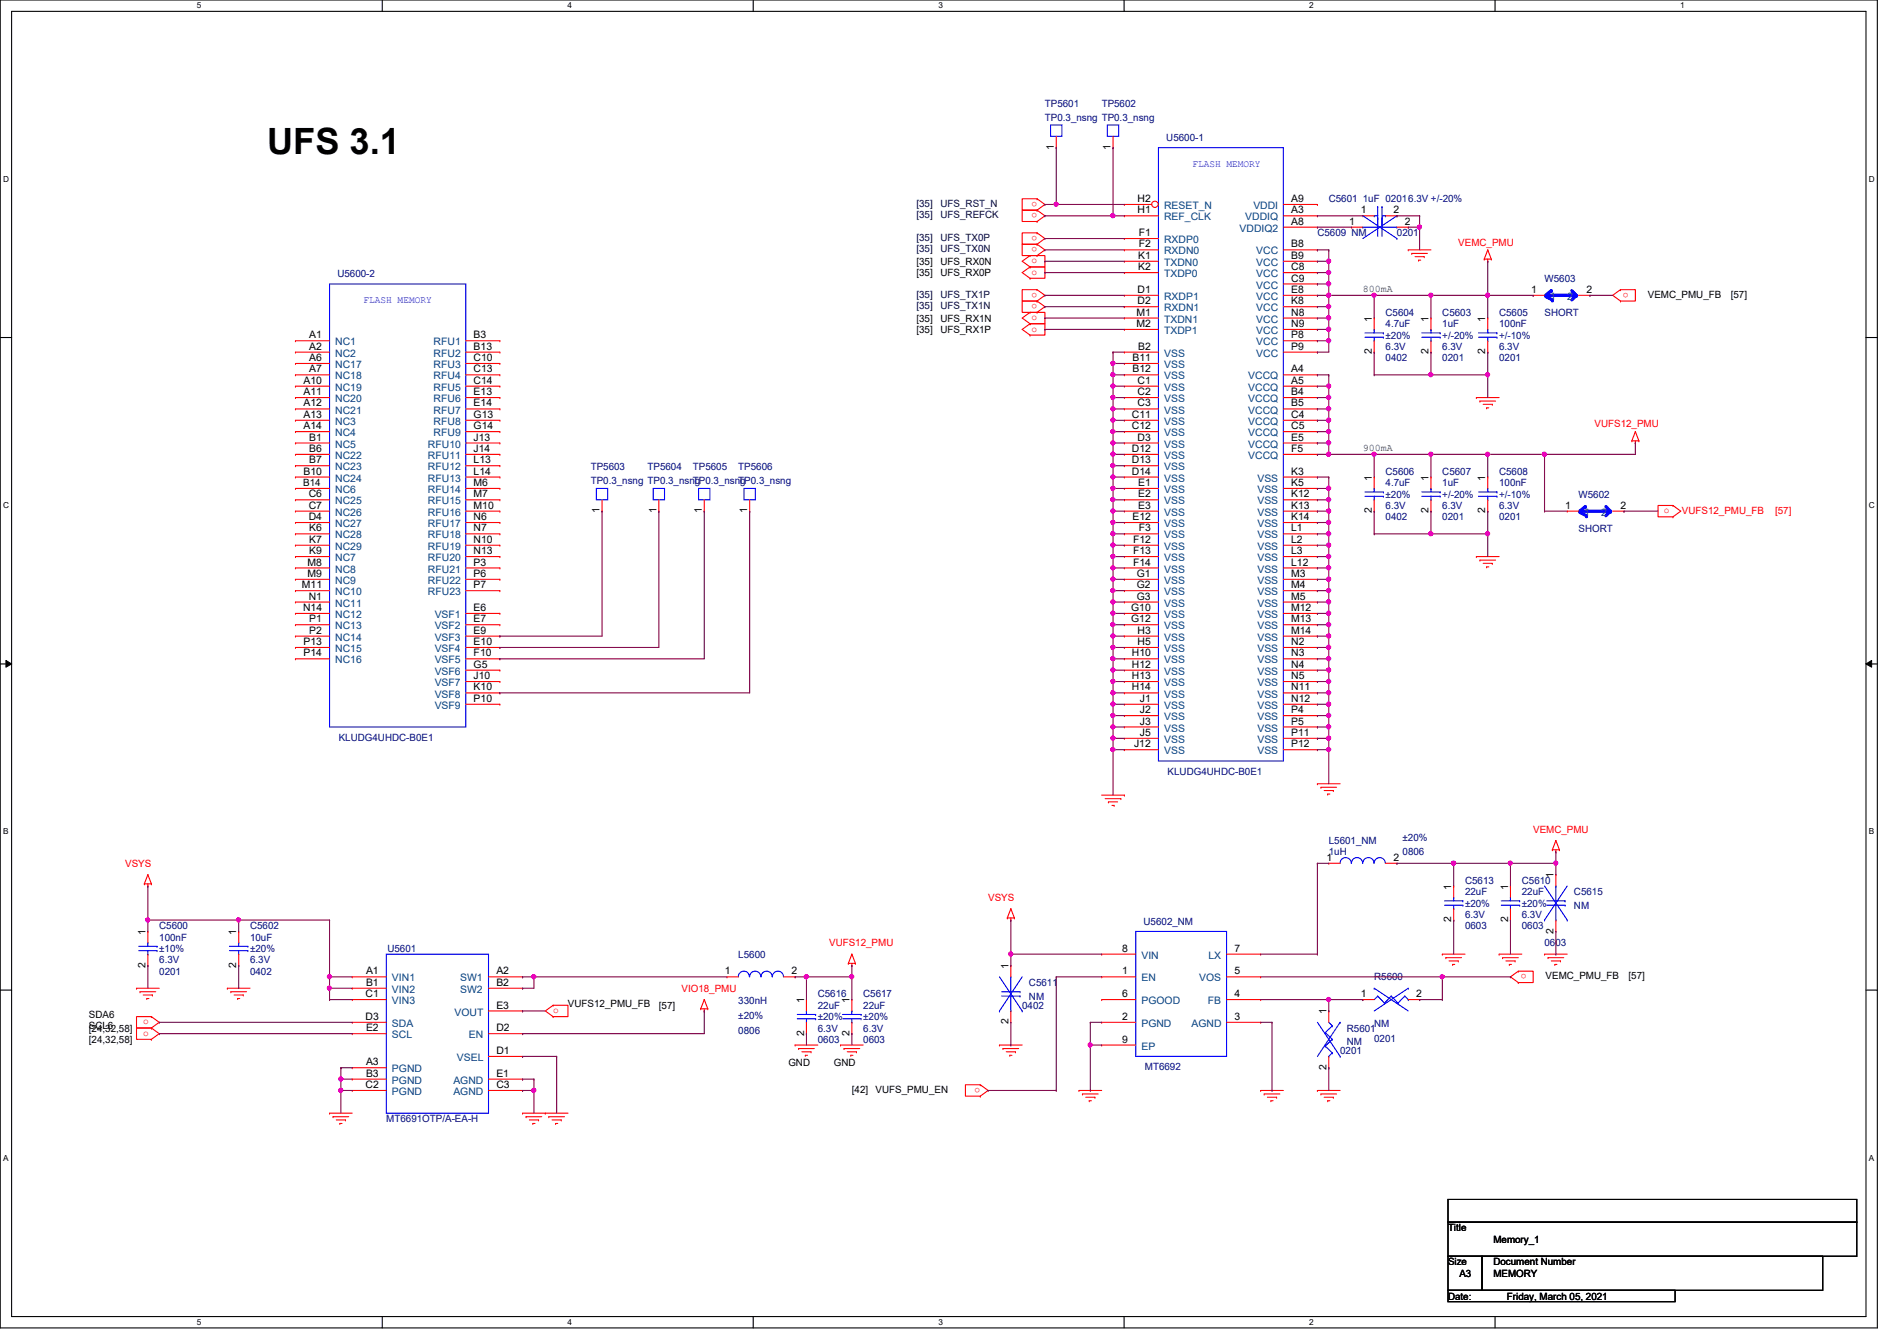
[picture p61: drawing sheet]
<svg xmlns="http://www.w3.org/2000/svg" width="297mm" height="210mm" viewBox="0 0 297 210" stroke-linecap="round" stroke-linejoin="round" font-family="sans-serif">
<defs><g id="words">
<text font-size="5.7" x="41.8" y="24.1">UFS 3.1</text>
<g font-size="1.6" fill="#000080">
<text x="163.6" y="16.7">TP5601</text>
<text x="172.5" y="16.7">TP5602</text>
<text x="163.6" y="18.9">TP0.3_nsng TP0.3_nsng</text>
<text x="182.6" y="22.1">U5600-1</text>
<text x="208.1" y="31.7">C5601 1uF 02016.3V +/-20%</text>
<text x="206.3" y="37">C5609 NM</text>
<text x="218.7" y="37">0201</text>
<text x="52.8" y="43.4">U5600-2</text>
<text x="241.8" y="44.1">W5603</text>
<text x="217" y="49.4">C5604</text>
<text x="217" y="51.2">4.7uF</text>
<text x="217" y="53">±20%</text>
<text x="225.8" y="49.4">C5603</text>
<text x="225.8" y="51.2">1uF</text>
<text x="225.8" y="53">+/-20%</text>
<text x="234.7" y="49.4">C5605</text>
<text x="234.7" y="51.2">100nF</text>
<text x="234.7" y="53">+/-10%</text>
<text x="241.8" y="49.4">SHORT</text>
<text x="217" y="56.6">0402</text>
<text x="217" y="54.8">6.3V</text>
<text x="225.8" y="56.6">0201</text>
<text x="225.8" y="54.8">6.3V</text>
<text x="234.7" y="56.6">0201</text>
<text x="234.7" y="54.8">6.3V</text>
<text x="92.5" y="73.6">TP5603</text>
<text x="92.5" y="75.8">TP0.3_nsng TP0.3_nsng</text>
<text x="101.4" y="73.6">TP5604</text>
<text x="108.5" y="73.6">TP5605</text>
<text x="108.5" y="75.8">TP0.3_nsng</text>
<text x="115.6" y="73.6">TP5606</text>
<text x="115.6" y="75.8">TP0.3_nsng</text>
<text x="217" y="74.3">C5606</text>
<text x="217" y="76.1">4.7uF</text>
<text x="217" y="77.9">±20%</text>
<text x="225.8" y="74.3">C5607</text>
<text x="225.8" y="76.1">1uF</text>
<text x="225.8" y="77.9">+/-20%</text>
<text x="234.7" y="74.3">C5608</text>
<text x="234.7" y="76.1">100nF</text>
<text x="234.7" y="77.9">+/-10%</text>
<text x="247.2" y="77.9">W5602</text>
<text x="217" y="81.4">0402</text>
<text x="217" y="79.7">6.3V</text>
<text x="225.8" y="81.4">0201</text>
<text x="225.8" y="79.7">6.3V</text>
<text x="234.7" y="81.4">0201</text>
<text x="234.7" y="79.7">6.3V</text>
<text x="247.2" y="83.2">SHORT</text>
<text x="53" y="116">KLUDG4UHDC-B0E1</text>
<text x="182.8" y="121.3">KLUDG4UHDC-B0E1</text>
<text x="219.6" y="131.6">±20%</text>
<text x="208.1" y="132.1">L5601_NM</text>
<text x="208.1" y="133.9">1uH</text>
<text x="219.6" y="133.9">0806</text>
<text x="229.4" y="138.3">C5613</text>
<text x="229.4" y="140.1">22uF</text>
<text x="229.4" y="143.7">6.3V</text>
<text x="229.4" y="141.9">±20%</text>
<text x="238.3" y="138.3">C5610</text>
<text x="238.3" y="140.1">22uF</text>
<text x="238.3" y="143.7">6.3V</text>
<text x="238.3" y="141.9">±20%</text>
<text x="246.5" y="140.1">C5615</text>
<text x="246.5" y="142.2">NM</text>
<text x="24.9" y="145.5">C5600</text>
<text x="24.9" y="147.2">100nF</text>
<text x="24.9" y="149">±10%</text>
<text x="39.2" y="145.5">C5602</text>
<text x="39.2" y="147.2">10uF</text>
<text x="39.2" y="149">±20%</text>
<text x="60.7" y="149">U5601</text>
<text x="115.6" y="149.9">L5600</text>
<text x="179.1" y="144.7">U5602_NM</text>
<text x="229.4" y="145.5">0603</text>
<text x="238.3" y="145.5">0603</text>
<text x="241.8" y="148.1">0603</text>
<text x="24.9" y="152.6">0201</text>
<text x="24.9" y="150.8">6.3V</text>
<text x="39.2" y="152.6">0402</text>
<text x="39.2" y="150.8">6.3V</text>
<text x="161.1" y="154.3">C5611</text>
<text x="215.2" y="153.5">R5600</text>
<text x="115.6" y="157.2">330nH</text>
<text x="115.6" y="159.5">±20%</text>
<text x="115.6" y="161.8">0806</text>
<text x="128.1" y="156.1">C5616</text>
<text x="128.1" y="157.9">22uF</text>
<text x="128.1" y="161.5">6.3V</text>
<text x="128.1" y="159.7">±20%</text>
<text x="135.2" y="156.1">C5617</text>
<text x="135.2" y="157.9">22uF</text>
<text x="135.2" y="161.5">6.3V</text>
<text x="135.2" y="159.7">±20%</text>
<text x="160.1" y="157.9">0402</text>
<text x="161.1" y="156.5">NM</text>
<text x="210.9" y="161.5">R5601</text>
<text x="215.2" y="160.7">NM</text>
<text x="128.1" y="163.2">0603</text>
<text x="135.2" y="163.2">0603</text>
<text x="179.3" y="167.5">MT6692</text>
<text x="209.8" y="165">0201</text>
<text x="210.9" y="163.6">NM</text>
<text x="215.2" y="163.1">0201</text>
<text x="60.5" y="175.7">MT6691OTP/A-EA-H</text>
</g>
<g font-size="1.6">
<text x="165" y="23.5" transform="rotate(-90 165 23.5)">1</text>
<text x="173.9" y="23.5" transform="rotate(-90 173.9 23.5)">1</text>
<text x="178.1" y="31.6">H2</text>
<text x="178.1" y="33.4">H1</text>
<text x="202.2" y="35.2">A8</text>
<text x="202.2" y="31.6">A9</text>
<text x="202.2" y="33.4">A3</text>
<text x="211.3" y="35.2">1</text>
<text x="213.1" y="33.4">1</text>
<text x="218.2" y="33.4">2</text>
<text x="220" y="35.2">2</text>
<text x="143.5" y="41.4">[35]</text>
<text x="147.3" y="41.4">UFS_RX0N</text>
<text x="178.2" y="40.5">K1</text>
<text x="178.3" y="37">F1</text>
<text x="178.3" y="38.7">F2</text>
<text x="202.2" y="38.7">B8</text>
<text x="202.2" y="40.5">B9</text>
<text x="143.5" y="43.2">[35]</text>
<text x="147.3" y="43.2">UFS_RX0P</text>
<text x="178.1" y="45.8">D1</text>
<text x="178.1" y="47.6">D2</text>
<text x="178.2" y="42.3">K2</text>
<text x="202.2" y="42.3">C8</text>
<text x="202.2" y="44.1">C9</text>
<text x="202.2" y="45.8">E8</text>
<text x="202.2" y="47.6">K8</text>
<text x="239.7" y="45.8">1</text>
<text x="248.4" y="45.8">2</text>
<text x="258" y="46.6">VEMC_PMU_FB</text>
<text x="271" y="46.6">[57]</text>
<text x="48.4" y="53">A1</text>
<text x="74.2" y="53">B3</text>
<text x="143.5" y="50.3">[35]</text>
<text x="143.5" y="52.1">[35]</text>
<text x="147.3" y="50.3">UFS_RX1N</text>
<text x="147.3" y="52.1">UFS_RX1P</text>
<text x="178" y="49.4">M1</text>
<text x="178" y="51.2">M2</text>
<text x="202.2" y="49.4">N8</text>
<text x="202.2" y="51.2">N9</text>
<text x="202.2" y="53">P8</text>
<text x="214.8" y="50.3" transform="rotate(-90 214.8 50.3)">1</text>
<text x="223.7" y="50.3" transform="rotate(-90 223.7 50.3)">1</text>
<text x="232.6" y="50.3" transform="rotate(-90 232.6 50.3)">1</text>
<text x="48.4" y="54.7">A2</text>
<text x="48.4" y="56.5">A6</text>
<text x="48.4" y="58.3">A7</text>
<text x="74.2" y="54.7">B13</text>
<text x="74.2" y="56.5">C10</text>
<text x="74.2" y="58.3">C13</text>
<text x="177.3" y="56.5">B11</text>
<text x="177.3" y="58.3">B12</text>
<text x="178.2" y="54.7">B2</text>
<text x="202.2" y="58.3">A4</text>
<text x="202.2" y="54.7">P9</text>
<text x="214.8" y="55.5" transform="rotate(-90 214.8 55.5)">2</text>
<text x="223.7" y="55.5" transform="rotate(-90 223.7 55.5)">2</text>
<text x="232.6" y="55.5" transform="rotate(-90 232.6 55.5)">2</text>
<text x="47.5" y="65.4">A13</text>
<text x="47.5" y="60.1">A10</text>
<text x="47.5" y="61.8">A11</text>
<text x="47.5" y="63.6">A12</text>
<text x="74.2" y="60.1">C14</text>
<text x="74.2" y="61.8">E13</text>
<text x="74.2" y="63.6">E14</text>
<text x="74.2" y="65.4">G13</text>
<text x="177.2" y="65.4">C11</text>
<text x="178.1" y="60.1">C1</text>
<text x="178.1" y="61.8">C2</text>
<text x="178.1" y="63.6">C3</text>
<text x="202.2" y="60.1">A5</text>
<text x="202.2" y="61.8">B4</text>
<text x="202.2" y="63.6">B5</text>
<text x="202.2" y="65.4">C4</text>
<text x="47.5" y="67.2">A14</text>
<text x="48.4" y="69">B1</text>
<text x="48.4" y="70.7">B6</text>
<text x="74.2" y="69">J13</text>
<text x="74.2" y="70.7">J14</text>
<text x="74.2" y="67.2">G14</text>
<text x="177.2" y="67.2">C12</text>
<text x="177.2" y="70.7">D12</text>
<text x="178.1" y="69">D3</text>
<text x="202.2" y="67.2">C5</text>
<text x="202.2" y="69">E5</text>
<text x="202.2" y="70.7">F5</text>
<text x="47.5" y="76.1">B14</text>
<text x="47.5" y="74.3">B10</text>
<text x="48.3" y="77.9">C6</text>
<text x="48.4" y="72.5">B7</text>
<text x="74.2" y="72.5">L13</text>
<text x="74.2" y="74.3">L14</text>
<text x="74.2" y="76.1">M6</text>
<text x="74.2" y="77.9">M7</text>
<text x="177.2" y="72.5">D13</text>
<text x="177.2" y="74.3">D14</text>
<text x="178.2" y="76.1">E1</text>
<text x="178.2" y="77.9">E2</text>
<text x="202.2" y="74.3">K3</text>
<text x="202.2" y="76.1">K5</text>
<text x="202.2" y="77.9">K12</text>
<text x="214.8" y="75.2" transform="rotate(-90 214.8 75.2)">1</text>
<text x="223.7" y="75.2" transform="rotate(-90 223.7 75.2)">1</text>
<text x="232.6" y="75.2" transform="rotate(-90 232.6 75.2)">1</text>
<text x="48.3" y="79.6">C7</text>
<text x="48.3" y="81.4">D4</text>
<text x="48.4" y="83.2">K6</text>
<text x="74.2" y="79.6">M10</text>
<text x="74.2" y="81.4">N6</text>
<text x="74.2" y="83.2">N7</text>
<text x="93.9" y="80.3" transform="rotate(-90 93.9 80.3)">1</text>
<text x="102.8" y="80.3" transform="rotate(-90 102.8 80.3)">1</text>
<text x="109.9" y="80.3" transform="rotate(-90 109.9 80.3)">1</text>
<text x="117" y="80.3" transform="rotate(-90 117 80.3)">1</text>
<text x="177.3" y="81.4">E12</text>
<text x="178.2" y="79.6">E3</text>
<text x="178.3" y="83.2">F3</text>
<text x="202.2" y="79.6">K13</text>
<text x="202.2" y="81.4">K14</text>
<text x="202.2" y="83.2">L1</text>
<text x="214.8" y="80.3" transform="rotate(-90 214.8 80.3)">2</text>
<text x="223.7" y="80.3" transform="rotate(-90 223.7 80.3)">2</text>
<text x="232.6" y="80.3" transform="rotate(-90 232.6 80.3)">2</text>
<text x="245.1" y="79.6">1</text>
<text x="253.7" y="79.6">2</text>
<text x="48.2" y="88.5">M8</text>
<text x="48.4" y="86.7">K9</text>
<text x="48.4" y="85">K7</text>
<text x="74.2" y="85">N10</text>
<text x="74.2" y="86.7">N13</text>
<text x="74.2" y="88.5">P3</text>
<text x="177.4" y="85">F12</text>
<text x="177.4" y="86.7">F13</text>
<text x="177.4" y="88.5">F14</text>
<text x="202.2" y="85">L2</text>
<text x="202.2" y="86.7">L3</text>
<text x="202.2" y="88.5">L12</text>
<text x="47.3" y="92.1">M11</text>
<text x="47.5" y="95.6">N14</text>
<text x="48.2" y="90.3">M9</text>
<text x="48.3" y="93.9">N1</text>
<text x="74.2" y="95.6">E6</text>
<text x="74.2" y="90.3">P6</text>
<text x="74.2" y="92.1">P7</text>
<text x="177.1" y="95.6">G10</text>
<text x="178" y="90.3">G1</text>
<text x="178" y="92.1">G2</text>
<text x="178" y="93.9">G3</text>
<text x="202.2" y="90.3">M3</text>
<text x="202.2" y="92.1">M4</text>
<text x="202.2" y="93.9">M5</text>
<text x="202.2" y="95.6">M12</text>
<text x="47.5" y="101">P13</text>
<text x="48.4" y="97.4">P1</text>
<text x="48.4" y="99.2">P2</text>
<text x="74.2" y="97.4">E7</text>
<text x="74.2" y="99.2">E9</text>
<text x="74.2" y="101">E10</text>
<text x="177.1" y="97.4">G12</text>
<text x="178.1" y="99.2">H3</text>
<text x="178.1" y="101">H5</text>
<text x="202.2" y="97.4">M13</text>
<text x="202.2" y="99.2">M14</text>
<text x="202.2" y="101">N2</text>
<text x="47.5" y="102.7">P14</text>
<text x="74.2" y="102.7">F10</text>
<text x="74.2" y="104.5">G5</text>
<text x="74.2" y="106.3">J10</text>
<text x="177.2" y="102.7">H10</text>
<text x="177.2" y="104.5">H12</text>
<text x="177.2" y="106.3">H13</text>
<text x="202.2" y="102.7">N3</text>
<text x="202.2" y="104.5">N4</text>
<text x="202.2" y="106.3">N5</text>
<text x="74.2" y="108.1">K10</text>
<text x="74.2" y="109.9">P10</text>
<text x="177.2" y="108.1">H14</text>
<text x="178.5" y="109.9">J1</text>
<text x="178.5" y="111.6">J2</text>
<text x="178.5" y="113.4">J3</text>
<text x="202.2" y="108.1">N11</text>
<text x="202.2" y="109.9">N12</text>
<text x="202.2" y="111.6">P4</text>
<text x="202.2" y="113.4">P5</text>
<text x="177.6" y="117">J12</text>
<text x="178.5" y="115.2">J5</text>
<text x="202.2" y="115.2">P11</text>
<text x="202.2" y="117">P12</text>
<text x="207.7" y="134.7">1</text>
<text x="218.2" y="134.7">2</text>
<text x="243.2" y="137.5" transform="rotate(-90 243.2 137.5)">1</text>
<text x="227.2" y="139.2" transform="rotate(-90 227.2 139.2)">1</text>
<text x="236.1" y="139.2" transform="rotate(-90 236.1 139.2)">1</text>
<text x="22.8" y="146.3" transform="rotate(-90 22.8 146.3)">1</text>
<text x="37" y="146.3" transform="rotate(-90 37 146.3)">1</text>
<text x="175.7" y="149">8</text>
<text x="193.3" y="149">7</text>
<text x="227.2" y="144.4" transform="rotate(-90 227.2 144.4)">2</text>
<text x="236.1" y="144.4" transform="rotate(-90 236.1 144.4)">2</text>
<text x="243.2" y="146.1" transform="rotate(-90 243.2 146.1)">2</text>
<text x="22.8" y="151.5" transform="rotate(-90 22.8 151.5)">2</text>
<text x="37" y="151.5" transform="rotate(-90 37 151.5)">2</text>
<text x="57.3" y="152.5">A1</text>
<text x="57.3" y="154.3">B1</text>
<text x="77.7" y="152.5">A2</text>
<text x="77.7" y="154.3">B2</text>
<text x="113.5" y="152.5">1</text>
<text x="123.9" y="152.5">2</text>
<text x="157.9" y="151.7" transform="rotate(-90 157.9 151.7)">1</text>
<text x="175.7" y="152.5">1</text>
<text x="193.3" y="152.5">5</text>
<text x="242" y="153.3">VEMC_PMU_FB</text>
<text x="255" y="153.3">[57]</text>
<text x="13.9" y="159.3">SDA6</text>
<text x="13.9" y="161.5">[24,32,58]</text>
<text x="13.9" y="161.1">SCL6</text>
<text x="57.2" y="156.1">C1</text>
<text x="57.2" y="159.6">D3</text>
<text x="57.3" y="161.4">E2</text>
<text x="77.7" y="157.9">E3</text>
<text x="77.7" y="161.4">D2</text>
<text x="88.9" y="157.6">VUFS12_PMU_FB</text>
<text x="103.2" y="157.9">[57]</text>
<text x="125.9" y="157" transform="rotate(-90 125.9 157)">1</text>
<text x="133" y="157" transform="rotate(-90 133 157)">1</text>
<text x="157.9" y="160.4" transform="rotate(-90 157.9 160.4)">2</text>
<text x="175.7" y="156.1">6</text>
<text x="175.7" y="159.6">2</text>
<text x="193.3" y="159.6">3</text>
<text x="193.3" y="156.1">4</text>
<text x="207.7" y="158.8" transform="rotate(-90 207.7 158.8)">1</text>
<text x="213.1" y="156.1">1</text>
<text x="221.7" y="156.1">2</text>
<text x="13.9" y="163.2">[24,32,58]</text>
<text x="57.3" y="166.8">A3</text>
<text x="77.7" y="165">D1</text>
<text x="123.4" y="166.8">GND</text>
<text x="125.9" y="162.1" transform="rotate(-90 125.9 162.1)">2</text>
<text x="130.6" y="166.8">GND</text>
<text x="133" y="162.1" transform="rotate(-90 133 162.1)">2</text>
<text x="175.7" y="163.2">9</text>
<text x="207.7" y="167.5" transform="rotate(-90 207.7 167.5)">2</text>
<text x="57.2" y="170.3">C2</text>
<text x="57.3" y="168.5">B3</text>
<text x="77.7" y="170.3">C3</text>
<text x="77.7" y="168.5">E1</text>
<text x="133.4" y="171.1">[42]</text>
<text x="137.1" y="171.1">VUFS_PMU_EN</text>
<text x="226.7" y="192.7">Title</text>
<text x="233.8" y="194.5">Memory_1</text>
<text x="226.7" y="198.1">Size</text>
<text x="226.7" y="203.4">Date:</text>
<text x="228.5" y="199.9">A3</text>
<text x="233.8" y="198.1">Document Number</text>
<text x="233.8" y="199.9">MEMORY</text>
<text x="236" y="203.4">Friday, March 05, 2021</text>
</g>
<g font-size="1.6" fill="#00f">
<text x="186.7" y="26.1">FLASH MEMORY</text>
<text x="56.9" y="47.5">FLASH MEMORY</text>
</g>
<g font-size="1.6" fill="#000040">
<text x="143.5" y="32.4">[35]</text>
<text x="143.5" y="34.2">[35]</text>
<text x="147.3" y="32.4">UFS_RST_N</text>
<text x="147.3" y="34.2">UFS_REFCK</text>
<text x="143.5" y="37.7">[35]</text>
<text x="143.5" y="39.5">[35]</text>
<text x="147.3" y="37.7">UFS_TX0P</text>
<text x="147.3" y="39.5">UFS_TX0N</text>
<text x="143.5" y="46.6">[35]</text>
<text x="147.3" y="46.6">UFS_TX1P</text>
<text x="143.5" y="48.4">[35]</text>
<text x="147.3" y="48.4">UFS_TX1N</text>
</g>
<g font-size="1.6" fill="#f00">
<text x="162.4" y="31.6" transform="rotate(180 162.4 31.6)">o</text>
<text x="162.4" y="33.4" transform="rotate(180 162.4 33.4)">o</text>
<text x="161.5" y="41.2">o</text>
<text x="162.4" y="36.9" transform="rotate(180 162.4 36.9)">o</text>
<text x="162.4" y="38.7" transform="rotate(180 162.4 38.7)">o</text>
<text x="228.3" y="38.4">VEMC_PMU</text>
<text x="161.5" y="43">o</text>
<text x="162.4" y="45.8" transform="rotate(180 162.4 45.8)">o</text>
<text x="162.4" y="47.6" transform="rotate(180 162.4 47.6)">o</text>
<text x="255" y="45.8" transform="rotate(180 255 45.8)">o</text>
<text x="161.5" y="50.1">o</text>
<text x="161.5" y="51.9">o</text>
<text x="249.7" y="66.9">VUFS12_PMU</text>
<text x="260.5" y="80.3">o</text>
<text x="263.4" y="80.4">VUFS12_PMU_FB</text>
<text x="278" y="80.4">[57]</text>
<text x="240.1" y="130.3">VEMC_PMU</text>
<text x="19.6" y="135.7">VSYS</text>
<text x="154.7" y="141">VSYS</text>
<text x="129.8" y="148.1">VUFS12_PMU</text>
<text x="106.7" y="155.2">VIO18_PMU</text>
<text x="239" y="152.5" transform="rotate(180 239 152.5)">o</text>
<text x="22.4" y="160.4">o</text>
<text x="86.6" y="158.6">o</text>
<text x="22.4" y="162.1">o</text>
<text x="153.5" y="170.3" transform="rotate(180 153.5 170.3)">o</text>
</g>
<g font-size="1.6" fill="#004080">
<text x="182.3" y="32.7">RESET_N</text>
<text x="182.3" y="34.5">REF_CLK</text>
<text x="195" y="34.5">VDDIQ</text>
<text x="196.3" y="32.7">VDDI</text>
<text x="182.3" y="38.1">RXDP0</text>
<text x="182.3" y="39.8">RXDN0</text>
<text x="182.3" y="41.6">TXDN0</text>
<text x="194.1" y="36.3">VDDIQ2</text>
<text x="196.7" y="39.8">VCC</text>
<text x="196.7" y="41.6">VCC</text>
<text x="182.3" y="43.4">TXDP0</text>
<text x="182.3" y="46.9">RXDP1</text>
<text x="196.7" y="43.4">VCC</text>
<text x="196.7" y="45.2">VCC</text>
<text x="196.7" y="46.9">VCC</text>
<text x="242.7" y="46.9">1</text>
<text x="245.4" y="46.9">2</text>
<text x="182.3" y="48.7">RXDN1</text>
<text x="182.3" y="50.5">TXDN1</text>
<text x="182.3" y="52.3">TXDP1</text>
<text x="196.7" y="48.7">VCC</text>
<text x="196.7" y="50.5">VCC</text>
<text x="196.7" y="52.3">VCC</text>
<text x="52.5" y="54.1">NC1</text>
<text x="52.5" y="55.8">NC2</text>
<text x="52.5" y="57.6">NC17</text>
<text x="52.5" y="59.4">NC18</text>
<text x="67.9" y="54.1">RFU1</text>
<text x="67.9" y="55.8">RFU2</text>
<text x="67.9" y="57.6">RFU3</text>
<text x="67.9" y="59.4">RFU4</text>
<text x="182.3" y="55.8">VSS</text>
<text x="182.3" y="57.6">VSS</text>
<text x="182.3" y="59.4">VSS</text>
<text x="195.4" y="59.4">VCCQ</text>
<text x="196.7" y="54.1">VCC</text>
<text x="196.7" y="55.8">VCC</text>
<text x="52.5" y="61.2">NC19</text>
<text x="52.5" y="62.9">NC20</text>
<text x="52.5" y="64.7">NC21</text>
<text x="67.9" y="61.2">RFU5</text>
<text x="67.9" y="62.9">RFU6</text>
<text x="67.9" y="64.7">RFU7</text>
<text x="182.3" y="61.2">VSS</text>
<text x="182.3" y="62.9">VSS</text>
<text x="182.3" y="64.7">VSS</text>
<text x="195.4" y="61.2">VCCQ</text>
<text x="195.4" y="62.9">VCCQ</text>
<text x="195.4" y="64.7">VCCQ</text>
<text x="52.5" y="66.5">NC3</text>
<text x="52.5" y="68.3">NC4</text>
<text x="52.5" y="70.1">NC5</text>
<text x="52.5" y="71.8">NC22</text>
<text x="67" y="70.1">RFU10</text>
<text x="67" y="71.8">RFU11</text>
<text x="67.9" y="66.5">RFU8</text>
<text x="67.9" y="68.3">RFU9</text>
<text x="182.3" y="66.5">VSS</text>
<text x="182.3" y="68.3">VSS</text>
<text x="182.3" y="70.1">VSS</text>
<text x="182.3" y="71.8">VSS</text>
<text x="195.4" y="66.5">VCCQ</text>
<text x="195.4" y="68.3">VCCQ</text>
<text x="195.4" y="70.1">VCCQ</text>
<text x="195.4" y="71.8">VCCQ</text>
<text x="52.5" y="77.2">NC6</text>
<text x="52.5" y="73.6">NC23</text>
<text x="52.5" y="75.4">NC24</text>
<text x="67" y="73.6">RFU12</text>
<text x="67" y="75.4">RFU13</text>
<text x="67" y="77.2">RFU14</text>
<text x="182.3" y="73.6">VSS</text>
<text x="182.3" y="75.4">VSS</text>
<text x="182.3" y="77.2">VSS</text>
<text x="196.9" y="75.4">VSS</text>
<text x="196.9" y="77.2">VSS</text>
<text x="52.5" y="79">NC25</text>
<text x="52.5" y="80.7">NC26</text>
<text x="52.5" y="82.5">NC27</text>
<text x="67" y="79">RFU15</text>
<text x="67" y="80.7">RFU16</text>
<text x="67" y="82.5">RFU17</text>
<text x="182.3" y="79">VSS</text>
<text x="182.3" y="80.7">VSS</text>
<text x="182.3" y="82.5">VSS</text>
<text x="196.9" y="79">VSS</text>
<text x="196.9" y="80.7">VSS</text>
<text x="196.9" y="82.5">VSS</text>
<text x="248.1" y="80.7">1</text>
<text x="250.7" y="80.7">2</text>
<text x="52.5" y="87.8">NC7</text>
<text x="52.5" y="89.6">NC8</text>
<text x="52.5" y="84.3">NC28</text>
<text x="52.5" y="86.1">NC29</text>
<text x="67" y="84.3">RFU18</text>
<text x="67" y="86.1">RFU19</text>
<text x="67" y="87.8">RFU20</text>
<text x="67" y="89.6">RFU21</text>
<text x="182.3" y="84.3">VSS</text>
<text x="182.3" y="86.1">VSS</text>
<text x="182.3" y="87.8">VSS</text>
<text x="182.3" y="89.6">VSS</text>
<text x="196.9" y="84.3">VSS</text>
<text x="196.9" y="86.1">VSS</text>
<text x="196.9" y="87.8">VSS</text>
<text x="196.9" y="89.6">VSS</text>
<text x="52.5" y="91.4">NC9</text>
<text x="52.5" y="93.2">NC10</text>
<text x="52.5" y="95">NC11</text>
<text x="67" y="91.4">RFU22</text>
<text x="67" y="93.2">RFU23</text>
<text x="182.3" y="91.4">VSS</text>
<text x="182.3" y="93.2">VSS</text>
<text x="182.3" y="95">VSS</text>
<text x="196.9" y="91.4">VSS</text>
<text x="196.9" y="93.2">VSS</text>
<text x="196.9" y="95">VSS</text>
<text x="52.5" y="96.7">NC12</text>
<text x="52.5" y="98.5">NC13</text>
<text x="52.5" y="100.3">NC14</text>
<text x="68.1" y="96.7">VSF1</text>
<text x="68.1" y="98.5">VSF2</text>
<text x="68.1" y="100.3">VSF3</text>
<text x="182.3" y="96.7">VSS</text>
<text x="182.3" y="98.5">VSS</text>
<text x="182.3" y="100.3">VSS</text>
<text x="196.9" y="96.7">VSS</text>
<text x="196.9" y="98.5">VSS</text>
<text x="196.9" y="100.3">VSS</text>
<text x="52.5" y="102.1">NC15</text>
<text x="52.5" y="103.8">NC16</text>
<text x="68.1" y="102.1">VSF4</text>
<text x="68.1" y="103.8">VSF5</text>
<text x="68.1" y="105.6">VSF6</text>
<text x="68.1" y="107.4">VSF7</text>
<text x="182.3" y="102.1">VSS</text>
<text x="182.3" y="103.8">VSS</text>
<text x="182.3" y="105.6">VSS</text>
<text x="182.3" y="107.4">VSS</text>
<text x="196.9" y="102.1">VSS</text>
<text x="196.9" y="103.8">VSS</text>
<text x="196.9" y="105.6">VSS</text>
<text x="196.9" y="107.4">VSS</text>
<text x="68.1" y="109.2">VSF8</text>
<text x="68.1" y="111">VSF9</text>
<text x="182.3" y="109.2">VSS</text>
<text x="182.3" y="111">VSS</text>
<text x="182.3" y="112.7">VSS</text>
<text x="196.9" y="109.2">VSS</text>
<text x="196.9" y="111">VSS</text>
<text x="196.9" y="112.7">VSS</text>
<text x="182.3" y="114.5">VSS</text>
<text x="182.3" y="116.3">VSS</text>
<text x="182.3" y="118.1">VSS</text>
<text x="196.9" y="114.5">VSS</text>
<text x="196.9" y="116.3">VSS</text>
<text x="196.9" y="118.1">VSS</text>
<text x="61.4" y="153.6">VIN1</text>
<text x="61.4" y="155.4">VIN2</text>
<text x="72" y="153.6">SW1</text>
<text x="72" y="155.4">SW2</text>
<text x="178.7" y="150.1">VIN</text>
<text x="178.7" y="153.6">EN</text>
<text x="187.8" y="153.6">VOS</text>
<text x="189.2" y="150.1">LX</text>
<text x="61.4" y="157.2">VIN3</text>
<text x="61.4" y="160.7">SDA</text>
<text x="71.2" y="159">VOUT</text>
<text x="178.7" y="157.2">PGOOD</text>
<text x="178.7" y="160.7">PGND</text>
<text x="186.6" y="160.7">AGND</text>
<text x="189.1" y="157.2">FB</text>
<text x="61.4" y="167.9">PGND</text>
<text x="61.4" y="162.5">SCL</text>
<text x="71.5" y="166.1">VSEL</text>
<text x="73.4" y="162.5">EN</text>
<text x="178.7" y="164.3">EP</text>
<text x="61.4" y="169.6">PGND</text>
<text x="61.4" y="171.4">PGND</text>
<text x="71" y="171.4">AGND</text>
<text x="71" y="169.6">AGND</text>
</g>
<g font-size="1.6" fill="#008000">
<text x="213.4" y="45.7">800mA</text>
<text x="213.4" y="70.6">900mA</text>
</g>
<g font-size="1.3">
<text x="30.8" y="1.3">5</text>
<text x="88.9" y="1.3">4</text>
<text x="146.9" y="1.3">3</text>
<text x="205" y="1.3">2</text>
<text x="263.1" y="1.3">1</text>
<text x=".5" y="28.4">D</text>
<text x="292.6" y="28.4">D</text>
<text x=".5" y="79.5">C</text>
<text x="292.6" y="79.5">C</text>
<text x=".5" y="130.6">B</text>
<text x="292.6" y="130.6">B</text>
<text x=".5" y="181.7">A</text>
<text x="292.6" y="181.7">A</text>
<text x="30.8" y="207.4">5</text>
<text x="88.9" y="207.4">4</text>
<text x="146.9" y="207.4">3</text>
<text x="205" y="207.4">2</text>
</g>
</g></defs>
<path d="M0 0h294v207.9h-294zM1.8 1.8h290.4v204.3h-290.4z" fill="none" stroke="#000" stroke-width=".17"/>
<g fill="#fff">
<path d="M30.8 .2h.7v1.4h-.7z"/>
<path d="M30.8 206.2h.7v1.4h-.7z"/>
</g>
<path d="M59.9 0v1.8M59.9 206.1v1.8" fill="none" stroke="#000" stroke-width=".17"/>
<g fill="#fff">
<path d="M88.9 .2h.6v1.4h-.6z"/>
<path d="M88.9 206.2h.6v1.4h-.6z"/>
</g>
<path d="M117.9 0v1.8M117.9 206.1v1.8" fill="none" stroke="#000" stroke-width=".17"/>
<g fill="#fff">
<path d="M146.9 .2h.7v1.4h-.7z"/>
<path d="M146.9 206.2h.7v1.4h-.7z"/>
</g>
<path d="M176 0v1.8M176 206.1v1.8" fill="none" stroke="#000" stroke-width=".17"/>
<g fill="#fff">
<path d="M205 .2h.7v1.4h-.7z"/>
<path d="M205 206.2h.7v1.4h-.7z"/>
</g>
<path d="M234.1 0v1.8M234.1 206.1v1.8" fill="none" stroke="#000" stroke-width=".17"/>
<g fill="#fff">
<path d="M263.1 .2h.7v1.4h-.7z"/>
<path d="M.5 27.3h.9v1.4h-.9z"/>
<path d="M292.6 27.3h.9v1.4h-.9z"/>
<path d="M.5 78.4h.9v1.4h-.9z"/>
<path d="M292.6 78.4h.9v1.4h-.9z"/>
</g>
<path d="M0 52.8h1.8M292.2 52.8h1.8" fill="none" stroke="#000" stroke-width=".17"/>
<g fill="#fff">
<path d="M.5 129.5h.8v1.4h-.8z"/>
<path d="M292.6 129.5h.9v1.4h-.9z"/>
</g>
<path d="M0 103.9h1.8M292.2 103.9h1.8" fill="none" stroke="#000" stroke-width=".17"/>
<path d="M.9 103.4l.9 .5-.9 .5zM292.2 103.9l.9-.5v1z" fill="#000"/>
<path d="M.9 103.4l.9 .5-.9 .5zM292.2 103.9l.9-.5v1z" fill="none" stroke="#000" stroke-width=".16"/>
<g fill="#fff">
<path d="M.5 180.5h.8v1.4h-.8z"/>
<path d="M292.6 180.5h.9v1.4h-.9z"/>
</g>
<path d="M0 155h1.8M292.2 155h1.8M226.7 187.7h64v3.6h-64zM226.7 191.3h64v5.3h-64zM226.7 196.6h5.4v5.4h-5.4zM232.1 196.6h53.3v5.4h-53.3zM226.7 202h35.6v1.8h-35.6z" fill="none" stroke="#000" stroke-width=".17"/>
<g fill="none" stroke="#f00" stroke-width=".17">
<path d="M162.4 32.9h.1M162.4 31.1h.1M162.4 31.1h-2.3v1.8h2.3M162.4 34.7h.1M162.4 32.9h-2.3v1.8h2.3M162.4 38.2h.1M162.4 36.4h.1M162.4 36.4h-2.3v1.8h2.3M162.4 38.2h-2.3v1.8h2.3M162.4 31.1l1.2 .9-1.2 .9M162.4 32.9l1.2 .9-1.2 .9M162.4 36.4l1.2 .9-1.2 .9"/>
<path d="M162.4 38.2l1.2 .9-1.2 .9M220.5 39.1h.1M220.5 39.1h3.6M221.1 39.7h.1M221.1 39.7h2.4M233 39.1h.1M233 39.1l-.6 1.5M233 39.1l.5 1.5M46.3 53.3h.1M46.3 55.1h.1M46.3 56.9h.1M46.3 58.7h.1"/>
<path d="M46.3 53.3h5.3M46.3 55.1h5.3M46.3 56.9h5.3M46.3 58.7h5.3M72.9 53.3h5.4M72.9 55.1h5.4M72.9 56.9h5.4M72.9 58.7h5.4M78.3 53.3h.1M78.3 55.1h.1M78.3 56.9h.1M78.3 58.7h.1"/>
<path d="M161.3 40h.1M161.3 41.8h.1M161.3 40h2.3v1.8h-2.3M161.3 43.6h.1M161.3 41.8h2.3v1.8h-2.3M161.3 48.9h.1M161.3 50.7h.1M161.3 48.9h2.3v1.8h-2.3M161.3 52.5h.1M161.3 50.7h2.3v1.8h-2.3M161.3 40l-1.2 .9 1.2 .9M161.3 41.8l-1.2 .9 1.2 .9"/>
<path d="M161.3 48.9l-1.2 .9 1.2 .9M161.3 50.7l-1.2 .9 1.2 .9M162.4 40h.1M162.4 47.1h.1M162.4 45.3h.1M162.4 45.3h-2.3v1.8h2.3M162.4 48.9h.1M162.4 47.1h-2.3v1.8h2.3M162.4 45.3l1.2 .9-1.2 .9M162.4 47.1l1.2 .9-1.2 .9M221.6 40.2h1.4M222.1 40.7h.1"/>
<path d="M222.1 40.7h.4M223 40.2h.1M232.4 40.6h.1M232.4 40.6h1.1M233 40.9h.1M233 49.8h.1M233 55.1h.1M233 40.6v.3M233 49.8v1.8M233 53.3v1.8M233.5 40.6h.1M253.7 47.1h.1"/>
<path d="M253.7 45.3h.1M253.7 45.3h2.4v1.8h-2.4M253.7 45.3l-1.2 .9 1.2 .9M46.3 65.8h.1M46.3 67.6h.1M46.3 69.3h.1M46.3 76.5h.1M46.3 60.5h.1M46.3 62.2h.1M46.3 64h.1M46.3 71.1h.1M46.3 72.9h.1"/>
<path d="M46.3 74.7h.1M46.3 78.2h.1M46.3 62.2h5.3M46.3 65.8h5.3M46.3 67.6h5.3M46.3 69.3h5.3M46.3 76.5h5.3M46.3 60.5h5.3M46.3 64h5.3M46.3 71.1h5.3M46.3 72.9h5.3M46.3 74.7h5.3"/>
<path d="M46.3 78.2h5.3M72.9 62.2h5.4M72.9 65.8h5.4M72.9 67.6h5.4M72.9 69.3h5.4M72.9 76.5h5.4M72.9 60.5h5.4M72.9 64h5.4M72.9 71.1h5.4M72.9 72.9h5.4M72.9 74.7h5.4M72.9 78.2h5.4"/>
<path d="M78.3 60.5h.1M78.3 62.2h.1M78.3 64h.1M78.3 65.8h.1M78.3 67.6h.1M78.3 69.3h.1M78.3 71.1h.1M78.3 72.9h.1M78.3 74.7h.1M78.3 76.5h.1M78.3 78.2h.1M231.2 62.2h.1"/>
<path d="M231.2 62.2h3.5M231.7 62.8h.1M231.7 62.8h2.5M232.2 63.3h1.5M232.8 63.8h.1M232.8 63.8h.3M233 74.7h.1M233 74.7v1.8M233 78.2v1.8M233.7 63.3h.1M255.5 69h.1M255.5 69h1.1"/>
<path d="M256.1 69.3h.1M256.1 67.6h.1M256.1 69v.3M256.1 67.6l-.6 1.4M256.1 67.6l.5 1.4M256.6 69h.1M262 79.1h.1M262 79.1h-2.4v1.8h2.4M262 79.1l1.2 .9-1.2 .9M46.3 87.1h.1M46.3 88.9h.1M46.3 90.7h.1"/>
<path d="M46.3 92.5h.1M46.3 94.2h.1M46.3 96h.1M46.3 97.8h.1M46.3 99.6h.1M46.3 80h.1M46.3 81.8h.1M46.3 83.6h.1M46.3 85.3h.1M46.3 87.1h5.3M46.3 88.9h5.3M46.3 90.7h5.3"/>
<path d="M46.3 92.5h5.3M46.3 94.2h5.3M46.3 96h5.3M46.3 97.8h5.3M46.3 99.6h5.3M46.3 80h5.3M46.3 81.8h5.3M46.3 83.6h5.3M46.3 85.3h5.3M72.9 87.1h5.4M72.9 88.9h5.4M72.9 90.7h5.4"/>
<path d="M72.9 92.5h5.4M72.9 96h5.4M72.9 97.8h5.4M72.9 99.6h5.4M72.9 80h5.4M72.9 81.8h5.4M72.9 83.6h5.4M72.9 85.3h5.4M78.3 80h.1M78.3 81.8h.1M78.3 83.6h.1M78.3 85.3h.1"/>
<path d="M78.3 87.1h.1M78.3 88.9h.1M78.3 90.7h.1M78.3 92.5h.1M78.3 96h.1M78.3 97.8h.1M78.3 99.6h.1M231.2 87.1h.1M231.2 87.1h3.5M231.7 87.7h.1M231.7 87.7h2.5M232.2 88.2h1.5"/>
<path d="M232.8 88.7h.1M232.8 88.7h.3M233 80h.1M233.7 88.2h.1M262 80.9h.1M46.3 101.3h.1M46.3 103.1h.1M46.3 101.3h5.3M46.3 103.1h5.3M72.9 101.3h5.4M72.9 103.1h5.4M72.9 104.9h5.4"/>
<path d="M72.9 106.7h5.4M72.9 108.5h5.4M72.9 110.2h5.4M78.3 101.3h.1M78.3 103.1h.1M78.3 104.9h.1M78.3 106.7h.1M78.3 108.5h.1M78.3 110.2h.1M22.6 138.3h.1M22.6 138.3h1.1M23.2 138.7h.1"/>
<path d="M23.2 136.9h.1M23.2 138.3v.4M23.2 136.9l-.6 1.4M23.2 136.9l.5 1.4M23.7 138.3h.1M172.5 124.5h3.6M173.1 125h2.4M173.6 125.5h.1M173.6 125.5h1.4M174.1 126.1h.4M174.5 126.1h.1M175.5 125h.1"/>
<path d="M176.1 124.5h.1M206.3 122.7h.1M206.3 122.7h3.5M206.8 123.2h.1M206.8 123.2h2.5M207.3 123.7h1.5M207.9 124.3h.1M207.9 124.3h.3M208.1 135.1h.1M208.1 135.1h1.7M208.8 123.7h.1M217 135.1h1.7"/>
<path d="M218.7 135.1h.1M227.6 138.7h.1M227.6 138.7v1.8M243.1 133h.1M243.1 133h1.1M243.6 133.3h.1M243.6 131.6h.1M243.6 133v.3M243.6 131.6l-.5 1.4M243.6 131.6l.6 1.4M244.2 133h.1M21.4 154.7h.1"/>
<path d="M21.4 154.7h3.5M21.9 155.2h.1M21.9 155.2h2.5M22.4 155.7h1.5M23 156.3h.1M23 156.3h.3M23.2 145.8h.1M23.2 151.1h.1M23.2 145.8v1.8M23.2 149.4v1.7M23.7 159.1h.1M23.7 159.1h-2.3v1.8h2.3"/>
<path d="M23.7 159.1l1.2 .9-1.2 .9M23.9 155.7h.1M35.6 154.7h.1M35.6 154.7h3.6M36.1 155.2h.1M36.1 155.2h2.5M36.7 155.7h1.4M37.2 156.3h.1M37.2 156.3h.3M37.4 145.8h.1M37.4 151.1h.1M37.4 145.8v1.8"/>
<path d="M37.4 149.4v1.7M38.1 155.7h.1M86.6 157.4h.1M86.6 159.1h.1M86.6 157.4h2.3v1.7h-2.3M86.6 157.4l-1.2 .8 1.2 .9M109.7 157.9h.1M109.7 157.9h1.1M110.3 158.2h.1M110.3 156.5h.1M110.3 157.9v.3M110.3 156.5l-.6 1.4"/>
<path d="M110.3 156.5l.5 1.4M110.8 157.9h.1M126.3 156.5h.1M126.3 156.5v1.7M132.8 150.8h.1M132.8 150.8h1.1M133.4 151.1h.1M133.4 149.4h.1M133.4 156.5h.1M133.4 150.8v.3M133.4 156.5v1.7M133.4 149.4l-.6 1.4"/>
<path d="M133.4 149.4l.5 1.4M133.9 150.8h.1M157.7 143.7h.1M157.7 143.7h1.1M158.3 144h.1M158.3 142.2h.1M158.3 143.7v.3M158.3 142.2l-.6 1.5M158.3 142.2l.5 1.5M158.8 143.7h.1M172.5 149.4h.1M172.5 152.9h.1"/>
<path d="M172.5 156.5h.1M172.5 149.4h5.3M172.5 156.5h5.3M172.5 152.9h5.3M192.1 149.4h5.3M192.1 156.5h5.3M192.1 152.9h5.3M197.4 149.4h.1M197.4 156.5h.1M197.4 152.9h.1M225.8 149.4h.1M225.8 149.4h3.6"/>
<path d="M226.4 149.9h.1M226.4 149.9h2.5M226.9 150.4h1.4M227.5 151h.1M227.5 151h.3M227.6 144h.1M227.6 142.2v1.8M228.3 150.4h.1M234.7 149.4h.1M234.7 149.4h3.6M235.3 149.9h.1M235.3 149.9h2.4"/>
<path d="M235.8 150.4h1.4M236.3 151h.1M236.3 151h.4M237.2 150.4h.1M237.7 153.8h.1M237.7 152h.1M237.7 152h2.4v1.8h-2.4M237.7 152l-1.2 .9 1.2 .9M241.8 149.4h.1M241.8 149.4h3.6M242.4 149.9h.1M242.4 149.9h2.5"/>
<path d="M242.9 150.4h1.4M243.5 151h.1M243.5 151h.3M244.3 150.4h.1M23.7 160.9h.1M23.7 162.7h.1M23.7 160.9h-2.3v1.8h2.3M23.7 160.9l1.2 .9-1.2 .9M51.6 174.2h.1M51.6 174.2h3.6M52.2 174.8h.1M52.2 174.8h2.4"/>
<path d="M52.7 175.3h1.4M53.2 175.9h.1M53.2 175.9h.3M54.1 175.3h.1M81.8 174.2h.1M81.8 174.2h7.1M82.4 174.8h.1M82.4 174.8h2.4M82.9 175.3h1.4M83.4 175.9h.1M83.4 175.9h.4M84.3 175.3h.1"/>
<path d="M85.4 174.2h.1M85.9 174.8h.1M85.9 174.8h2.5M86.4 175.3h1.5M87 175.9h.1M87 175.9h.3M87.9 175.3h.1M124.5 163.6h.1M124.5 163.6h3.6M125 164.1h.1M125 164.1h2.5M125.6 164.6h1.4"/>
<path d="M126.1 165.2h.1M126.1 165.2h.3M126.3 161.8h.1M126.3 160v1.8M127 164.6h.1M131.6 163.6h.1M131.6 163.6h3.6M132.2 164.1h.1M132.2 164.1h2.4M132.7 164.6h1.4M133.2 165.2h.1M133.2 165.2h.4"/>
<path d="M133.4 161.8h.1M133.4 160v1.8M134.1 164.6h.1M153.5 171.6h.1M153.5 169.8h.1M153.5 169.8h-2.3v1.8h2.3M153.5 169.8l1.2 .9-1.2 .9M156.5 163.6h.1M156.5 163.6h3.6M157.1 164.1h.1M157.1 164.1h2.4M157.6 164.6h1.4"/>
<path d="M158.1 165.2h.1M158.1 165.2h.4M159 164.6h.1M168.9 170.7h.1M168.9 170.7h3.6M169.5 171.2h.1M169.5 171.2h2.5M170 171.7h1.4M170.6 172.3h.1M170.6 172.3h.3M171.4 171.7h.1M172.5 160h.1"/>
<path d="M172.5 163.6h.1M172.5 163.6h5.3M172.5 160h5.3M192.1 160h5.3M197.4 170.7h.1M197.4 160h.1M197.4 170.7h3.6M197.9 171.2h.1M197.9 171.2h2.5M198.5 171.7h1.4M199 172.3h.1M199 172.3h.3"/>
<path d="M199.9 171.7h.1M206.3 170.7h.1M206.3 170.7h3.5M206.8 171.2h.1M206.8 171.2h2.5M207.3 171.7h1.5M207.9 172.3h.1M207.9 172.3h.3M208.8 171.7h.1"/>
</g>
<g fill="none" stroke="#00f" stroke-width=".17">
<path d="M51.6 44.4h21.3v69.4h-21.3zM231.5 52.1h2.9M231.5 52.8h2.9M233 51.6h.1M233 53.3h.1M233 51.6v.5M233 52.8v.5M234.4 52.1h.1M234.4 52.8h.1M231.5 77h2.9M231.5 77.7h2.9M233 76.5h.1"/>
<path d="M233 78.2h.1M233 76.5v.5M233 77.7v.5M234.4 77h.1M234.4 77.7h.1M209.8 135.1a.87 .87 0 0 1 .9-.9 .87 .87 0 0 1 .9 .9M211.6 135.1a.87 .87 0 0 1 .9-.9 .87 .87 0 0 1 .9 .9M213.4 135.1a.87 .87 0 0 1 .9-.9 .87 .87 0 0 1 .8 .9M215.2 135.1a.87 .87 0 0 1 .8-.9 .87 .87 0 0 1 .9 .9M21.7 148.1h2.9M21.7 148.8h2.9M23.2 147.6h.1"/>
<path d="M23.2 149.4h.1M23.2 147.6v.5M23.2 148.8v.6M24.6 148.1h.1M24.6 148.8h.1M35.9 148.1h2.9M35.9 148.8h2.9M37.4 147.6h.1M37.4 149.4h.1M37.4 147.6v.5M37.4 148.8v.6M38.8 148.1h.1"/>
<path d="M38.8 148.8h.1M124.8 158.8h2.9M124.8 159.5h2.9M126.3 158.2h.1M126.3 158.2v.6M126.3 159.5v.5M127.7 158.8h.1M127.7 159.5h.1M131.9 158.8h2.9M131.9 159.5h2.9M133.4 158.2h.1M133.4 158.2v.6"/>
<path d="M133.4 159.5v.5M134.8 158.8h.1M134.8 159.5h.1M177.8 145.8h14.3v19.6h-14.3zM226.2 141h2.9M226.2 141.7h2.9M227.6 140.5h.1M227.6 142.2h.1M227.6 140.5v.5M227.6 141.7v.5M229.1 141h.1M229.1 141.7h.1"/>
<path d="M126.3 160h.1M133.4 160h.1"/>
</g>
<path d="M251.5 79.3l.5 .5" fill="none" stroke="#00f" stroke-width=".51"/>
<circle cx="252" cy="79.8" r=".25" fill="#00f"/>
<path d="M252.2 80l-.7 .7" fill="none" stroke="#00f" stroke-width=".51"/>
<circle cx="252.2" cy="80" r=".25" fill="#00f"/>
<path d="M247.7 80h3.9" fill="none" stroke="#00f" stroke-width=".51"/>
<circle cx="251.6" cy="80" r=".25" fill="#00f"/>
<path d="M248.2 79.3l-.8 .7" fill="none" stroke="#00f" stroke-width=".51"/>
<circle cx="248.2" cy="79.3" r=".25" fill="#00f"/>
<path d="M247.4 80.2l1 .5" fill="none" stroke="#00f" stroke-width=".51"/>
<circle cx="248.4" cy="80.7" r=".25" fill="#00f"/>
<g fill="none" stroke="#f00" stroke-width=".17">
<path d="M165.4 23.1h.1M165.4 21.3v1.8M174.3 23.1h.1M174.3 21.3v1.8M245.4 80h.1M245.4 80h1.8M252.5 80h1.8M254.3 80h.1M236.5 138.7h.1M236.5 138.7v1.8M213.4 156.5h.1M213.4 156.5h1.8"/>
<path d="M220.5 156.5h1.8M222.3 156.5h.1M236.5 144h.1M236.5 142.2v1.8"/>
</g>
<g fill="none" stroke="#00f" stroke-width=".17">
<path d="M164.5 19.6h1.8v1.7h-1.8zM173.4 19.6h1.8v1.7h-1.8zM181.4 23.1h19.6v96h-19.6zM215.2 154.7h.1M215.2 154.7l5.3 3.5M215.7 155.9h.1M215.7 155.9l-.5 .6M215.7 155.9l1.1 1.1M216.8 157h.1M217.8 155.9h.1M217.8 155.9l-1 1.1M217.8 155.9l1.1 1.1"/>
<path d="M218.9 157h.1M220 155.9h.1M220 155.9l-1.1 1.1M220 155.9l.5 .6M220.5 156.5h.1M220.5 154.7h.1M220.5 154.7l-5.3 3.5M235.1 141h2.9M235.1 141.7h2.9M236.5 140.5h.1M236.5 142.2h.1M236.5 140.5v.5"/>
<path d="M236.5 141.7v.5M238 141h.1M238 141.7h.1"/>
</g>
<circle cx="180.9" cy="32" r=".5" fill="#fff"/>
<g fill="none" stroke="#f00" stroke-width=".17">
<path d="M176.1 32h.1M176.1 33.8h.1M176.1 37.3h.1M176.1 39.1h.1M176.1 32h4.2M176.1 33.8h5.3M176.1 37.3h5.3M176.1 39.1h5.3M201 32h5.3M201 33.8h5.3M201 39.1h5.3M201 35.6h5.3"/>
<path d="M206.3 33.8h.1M206.3 35.6h.1M206.3 32h.1M206.3 39.1h.1M213.4 33.8h.1M213.4 33.8h1.8M217 33.8h1.7M218.7 33.8h.1M176.1 40.9h.1M176.1 42.7h.1M176.1 46.2h.1M176.1 48h.1"/>
<path d="M176.1 49.8h.1M176.1 51.6h.1M176.1 55.1h.1M176.1 56.9h.1M176.1 58.7h.1M176.1 40.9h5.3M176.1 42.7h5.3M176.1 46.2h5.3M176.1 48h5.3M176.1 49.8h5.3M176.1 51.6h5.3M176.1 55.1h5.3"/>
<path d="M176.1 56.9h5.3M176.1 58.7h5.3M201 40.9h5.3M201 42.7h5.3M201 46.2h5.3M201 48h5.3M201 49.8h5.3M201 51.6h5.3M201 55.1h5.3M201 58.7h5.3M201 44.4h5.3M201 53.3h5.3"/>
<path d="M206.3 40.9h.1M206.3 42.7h.1M206.3 44.4h.1M206.3 46.2h.1M206.3 48h.1M206.3 49.8h.1M206.3 51.6h.1M206.3 53.3h.1M206.3 55.1h.1M206.3 58.7h.1M94.3 78.2v1.8M103.2 78.2v1.8"/>
<path d="M110.3 78.2v1.8M117.4 78.2v1.8M176.1 60.5h.1M176.1 62.2h.1M176.1 64h.1M176.1 65.8h.1M176.1 67.6h.1M176.1 69.3h.1M176.1 71.1h.1M176.1 72.9h.1M176.1 74.7h.1M176.1 76.5h.1"/>
<path d="M176.1 78.2h.1M176.1 60.5h5.3M176.1 62.2h5.3M176.1 64h5.3M176.1 65.8h5.3M176.1 67.6h5.3M176.1 69.3h5.3M176.1 71.1h5.3M176.1 72.9h5.3M176.1 74.7h5.3M176.1 76.5h5.3M176.1 78.2h5.3"/>
<path d="M201 60.5h5.3M201 62.2h5.3M201 64h5.3M201 65.8h5.3M201 67.6h5.3M201 69.3h5.3M201 71.1h5.3M201 74.7h5.3M201 76.5h5.3M201 78.2h5.3M206.3 60.5h.1M206.3 62.2h.1"/>
<path d="M206.3 64h.1M206.3 65.8h.1M206.3 67.6h.1M206.3 74.7h.1M206.3 76.5h.1M206.3 78.2h.1M206.3 69.3h.1M206.3 71.1h.1M94.3 80h.1M103.2 80h.1M110.3 80h.1M117.4 80h.1"/>
<path d="M176.1 80h.1M176.1 81.8h.1M176.1 83.6h.1M176.1 85.3h.1M176.1 87.1h.1M176.1 88.9h.1M176.1 90.7h.1M176.1 92.5h.1M176.1 94.2h.1M176.1 96h.1M176.1 97.8h.1M176.1 99.6h.1"/>
<path d="M176.1 80h5.3M176.1 81.8h5.3M176.1 83.6h5.3M176.1 85.3h5.3M176.1 87.1h5.3M176.1 88.9h5.3M176.1 90.7h5.3M176.1 92.5h5.3M176.1 94.2h5.3M176.1 96h5.3M176.1 97.8h5.3M176.1 99.6h5.3"/>
<path d="M201 80h5.3M201 81.8h5.3M201 83.6h5.3M201 85.3h5.3M201 87.1h5.3M201 88.9h5.3M201 90.7h5.3M201 92.5h5.3M201 94.2h5.3M201 96h5.3M201 97.8h5.3M201 99.6h5.3"/>
<path d="M206.3 80h.1M206.3 81.8h.1M206.3 83.6h.1M206.3 85.3h.1M206.3 87.1h.1M206.3 88.9h.1M206.3 90.7h.1M206.3 92.5h.1M206.3 94.2h.1M206.3 96h.1M206.3 97.8h.1M206.3 99.6h.1"/>
<path d="M176.1 101.3h.1M176.1 103.1h.1M176.1 104.9h.1M176.1 106.7h.1M176.1 108.5h.1M176.1 110.2h.1M176.1 112h.1M176.1 113.8h.1M176.1 115.6h.1M176.1 117.3h.1M176.1 101.3h5.3M176.1 103.1h5.3"/>
<path d="M176.1 104.9h5.3M176.1 106.7h5.3M176.1 108.5h5.3M176.1 110.2h5.3M176.1 112h5.3M176.1 113.8h5.3M176.1 115.6h5.3M176.1 117.3h5.3M201 101.3h5.3M201 103.1h5.3M201 104.9h5.3M201 106.7h5.3"/>
<path d="M201 108.5h5.3M201 110.2h5.3M201 112h5.3M201 113.8h5.3M201 115.6h5.3M201 117.3h5.3M206.3 101.3h.1M206.3 103.1h.1M206.3 104.9h.1M206.3 106.7h.1M206.3 108.5h.1M206.3 110.2h.1"/>
<path d="M206.3 112h.1M206.3 113.8h.1M206.3 115.6h.1M206.3 117.3h.1M243.6 136.9h.1M243.6 136.9v1.8M55.2 152.9h.1M55.2 154.7h.1M55.2 156.5h.1M55.2 152.9h5.3M55.2 154.7h5.3M55.2 156.5h5.3"/>
<path d="M76.5 152.9h5.3M76.5 154.7h5.3M76.5 158.2h5.3M81.8 152.9h.1M81.8 154.7h.1M81.8 158.2h.1M158.3 151.1h.1M158.3 151.1v1.8M158.3 158.2v1.8M208.1 158.2h.1M208.1 158.2v1.8M243.6 145.8h.1"/>
<path d="M243.6 144v1.8M55.2 167.1h.1M55.2 168.9h.1M55.2 170.7h.1M55.2 160h.1M55.2 161.8h.1M55.2 167.1h5.3M55.2 168.9h5.3M55.2 170.7h5.3M55.2 161.8h5.3M55.2 160h5.3M76.5 168.9h5.3"/>
<path d="M76.5 170.7h5.3M76.5 165.4h5.3M76.5 161.8h5.3M81.8 170.7h.1M81.8 165.4h.1M81.8 161.8h.1M81.8 168.9h.1M158.3 160h.1M208.1 167.1h.1M208.1 165.4v1.7"/>
<circle cx="180.9" cy="32" r=".5"/>
</g>
<g fill="none" stroke="#00f" stroke-width=".17">
<path d="M215.2 33.8h.1M215.2 33.8h.5M215.7 32.3h.1M215.7 32.3v2.9M216.4 32.3h.1M216.4 32.3v2.9M216.4 33.8h.6M217 33.8h.1M93.4 76.5h1.8v1.7h-1.8zM102.3 76.5h1.8v1.7h-1.8zM109.4 76.5h1.8v1.7h-1.8zM116.5 76.5h1.8v1.7h-1.8z"/>
<path d="M241.8 138.7l3.6 5.3M243.6 138.7h.1M243.6 138.7v2.3M245.4 138.7l-3.6 5.3M60.5 149.4h16v24.8h-16zM156.5 158.2h.1M156.5 152.9l3.6 5.3M156.8 155.2h2.9M156.8 155.9h2.9M158.3 152.9h.1M158.3 158.2h.1M158.3 152.9v2.3"/>
<path d="M158.3 155.9v2.3M159.7 155.2h.1M159.7 155.9h.1M160.1 158.2h.1M160.1 152.9l-3.6 5.3M241.8 144h.1M242.2 141h2.9M242.2 141.7h2.9M243.6 144h.1M243.6 141.7v2.3M245.1 141h.1M245.1 141.7h.1"/>
<path d="M245.4 144h.1M206.3 160l3.5 5.4M207.5 161.6h.1M207.5 163.7h.1M207.5 161.6l1.1 1.1M207.5 163.7l1.1 1.1M208.1 165.4h.1M208.1 160l.5 .6M208.6 160.6h.1M208.6 162.7h.1M208.6 164.8h.1M208.6 160.6l-1.1 1"/>
<path d="M208.6 162.7l-1.1 1M208.6 164.8l-.5 .6M209.8 160h.1M209.8 165.4h.1M209.8 160l-3.5 5.4"/>
</g>
<path d="M246.1 45.5l.5 .6" fill="none" stroke="#00f" stroke-width=".51"/>
<circle cx="246.6" cy="46.1" r=".25" fill="#00f"/>
<path d="M246.8 46.2l-.7 .7" fill="none" stroke="#00f" stroke-width=".51"/>
<circle cx="246.8" cy="46.2" r=".25" fill="#00f"/>
<path d="M242.4 46.2h3.9" fill="none" stroke="#00f" stroke-width=".51"/>
<circle cx="246.3" cy="46.2" r=".25" fill="#00f"/>
<path d="M242.9 45.5l-.9 .7" fill="none" stroke="#00f" stroke-width=".51"/>
<circle cx="242.9" cy="45.5" r=".25" fill="#00f"/>
<path d="M242 46.4l1.1 .5" fill="none" stroke="#00f" stroke-width=".51"/>
<circle cx="243.1" cy="46.9" r=".25" fill="#00f"/>
<g fill="none" stroke="#f00" stroke-width=".17">
<path d="M211.6 35.6h.1M211.6 35.6h1.8M218.7 35.6h1.8M220.5 35.6h.1M215.2 49.8h.1M215.2 55.1h.1M215.2 49.8v1.8M215.2 53.3v1.8M224.1 49.8h.1M224.1 55.1h.1M224.1 49.8v1.8M224.1 53.3v1.8"/>
<path d="M240.1 46.2h.1M240.1 46.2h1.7M247.2 46.2h1.8M249 46.2h.1M215.2 74.7h.1M215.2 74.7v1.8M215.2 78.2v1.8M224.1 74.7h.1M224.1 74.7v1.8M224.1 78.2v1.8M215.2 80h.1M224.1 80h.1"/>
<path d="M113.8 152.9h.1M113.8 152.9h1.8M122.7 152.9h1.8M124.5 152.9h.1"/>
</g>
<g fill="none" stroke="#00f" stroke-width=".17">
<path d="M213.4 35.6h.1M213.4 35.6h2.3M213.4 33.8l5.3 3.5M215.7 34.1h.1M215.7 34.1v2.9M216.4 34.1h.1M216.4 34.1v2.9M216.4 35.6h2.3M218.7 35.6h.1M218.7 37.3h.1M218.7 33.8h.1M218.7 33.8l-5.3 3.5"/>
<path d="M213.7 52.1h2.9M213.7 52.8h2.9M215.2 51.6h.1M215.2 53.3h.1M215.2 51.6v.5M215.2 52.8v.5M216.6 52.1h.1M216.6 52.8h.1M222.6 52.1h2.9M222.6 52.8h2.9M224.1 51.6h.1M224.1 53.3h.1"/>
<path d="M224.1 51.6v.5M224.1 52.8v.5M225.5 52.1h.1M225.5 52.8h.1M213.7 77h2.9M213.7 77.7h2.9M215.2 76.5h.1M215.2 78.2h.1M215.2 76.5v.5M215.2 77.7v.5M216.6 77h.1M216.6 77.7h.1"/>
<path d="M222.6 77h2.9M222.6 77.7h2.9M224.1 76.5h.1M224.1 78.2h.1M224.1 76.5v.5M224.1 77.7v.5M225.5 77h.1M225.5 77.7h.1M115.6 152.9a.87 .87 0 0 1 .9-.9 .87 .87 0 0 1 .8 .9M117.4 152.9a.87 .87 0 0 1 .9-.9 .87 .87 0 0 1 .8 .9M119.2 152.9a.87 .87 0 0 1 .8-.9 .87 .87 0 0 1 .9 .9M120.9 152.9a.87 .87 0 0 1 .9-.9 .87 .87 0 0 1 .9 .9"/>
</g>
<path d="M165.4 23.1h.1M165.4 23.1v8.9" fill="none" stroke="#800040" stroke-width=".17"/>
<circle cx="165.4" cy="32" r=".32" fill="#f0f"/>
<circle cx="165.4" cy="32" r=".32" fill="none" stroke="#f0f" stroke-width=".17"/>
<path d="M174.3 23.1h.1M174.3 23.1v10.7" fill="none" stroke="#800040" stroke-width=".17"/>
<circle cx="174.3" cy="33.8" r=".32" fill="#f0f"/>
<circle cx="174.3" cy="33.8" r=".32" fill="none" stroke="#f0f" stroke-width=".17"/>
<g fill="none" stroke="#800040" stroke-width=".17">
<path d="M163.6 32h.1M163.6 33.8h.1M163.6 32h12.5M163.6 33.8h12.5M165.4 32h.1M174.3 33.8h.1M206.3 33.8h.1M206.3 35.6h.1M206.3 33.8h7.1M206.3 35.6h5.3M218.7 33.8h.1M218.7 33.8h3.6"/>
<path d="M220.5 35.6h.1M222.3 33.8h.1M222.3 33.8v1.8h-1.8"/>
</g>
<circle cx="222.3" cy="35.5" r=".32" fill="#f0f"/>
<circle cx="222.3" cy="35.5" r=".32" fill="none" stroke="#f0f" stroke-width=".17"/>
<path d="M163.6 37.3h.1M163.6 39.1h.1M163.6 37.3h12.5M163.6 39.1h12.5M206.3 39.1h.1M206.3 39.1h1.8M208.1 39.1h.1M208.1 39.1v1.8M222.3 35.6h.1M222.3 35.6v3.5" fill="none" stroke="#800040" stroke-width=".17"/>
<circle cx="208" cy="40.9" r=".32" fill="#f0f"/>
<circle cx="208" cy="40.9" r=".32" fill="none" stroke="#f0f" stroke-width=".17"/>
<path d="M163.6 40.9h.1M163.6 40.9h12.5M206.3 40.9h.1M206.3 40.9h1.8M208.1 40.9h.1M208.1 40.9v1.8M233 40.9h.1M233 40.9v5.3" fill="none" stroke="#800040" stroke-width=".17"/>
<circle cx="232.9" cy="46.2" r=".32" fill="#f0f"/>
<circle cx="232.9" cy="46.2" r=".32" fill="none" stroke="#f0f" stroke-width=".17"/>
<path d="M163.6 42.7h.1M163.6 42.7h12.5M206.3 42.7h.1M206.3 42.7h1.8M208.1 42.7h.1M208.1 42.7v1.7" fill="none" stroke="#800040" stroke-width=".17"/>
<circle cx="208" cy="44.4" r=".32" fill="#f0f"/>
<circle cx="208" cy="44.4" r=".32" fill="none" stroke="#f0f" stroke-width=".17"/>
<circle cx="208" cy="42.6" r=".32" fill="#f0f"/>
<circle cx="208" cy="42.6" r=".32" fill="none" stroke="#f0f" stroke-width=".17"/>
<path d="M163.6 46.2h.1M163.6 46.2h12.5M206.3 44.4h.1M206.3 46.2h.1M206.3 44.4h1.8M206.3 46.2h8.9M208.1 44.4h.1M208.1 46.2h.1M208.1 44.4v3.6" fill="none" stroke="#800040" stroke-width=".17"/>
<circle cx="208" cy="48" r=".32" fill="#f0f"/>
<circle cx="208" cy="48" r=".32" fill="none" stroke="#f0f" stroke-width=".17"/>
<circle cx="208" cy="46.2" r=".32" fill="#f0f"/>
<circle cx="208" cy="46.2" r=".32" fill="none" stroke="#f0f" stroke-width=".17"/>
<path d="M215.2 46.2h.1M215.2 46.2h8.9" fill="none" stroke="#800040" stroke-width=".17"/>
<circle cx="224" cy="46.2" r=".32" fill="#f0f"/>
<circle cx="224" cy="46.2" r=".32" fill="none" stroke="#f0f" stroke-width=".17"/>
<circle cx="215.2" cy="46.2" r=".32" fill="#f0f"/>
<circle cx="215.2" cy="46.2" r=".32" fill="none" stroke="#f0f" stroke-width=".17"/>
<g fill="none" stroke="#800040" stroke-width=".17">
<path d="M163.6 48h.1M163.6 48h12.5M206.3 48h.1M206.3 48h1.8M208.1 48h.1M208.1 48v1.8M215.2 46.2h.1M215.2 46.2v3.6M224.1 46.2h.1M224.1 46.2h8.9M224.1 46.2v3.6M233 46.2h.1"/>
<path d="M233 46.2v3.6"/>
</g>
<circle cx="208" cy="49.8" r=".32" fill="#f0f"/>
<circle cx="208" cy="49.8" r=".32" fill="none" stroke="#f0f" stroke-width=".17"/>
<path d="M163.6 49.8h.1M163.6 51.6h.1M163.6 49.8h12.5M163.6 51.6h12.5M206.3 49.8h.1M206.3 51.6h.1M206.3 49.8h1.8M206.3 51.6h1.8M208.1 49.8h.1M208.1 51.6h.1M208.1 49.8v3.5" fill="none" stroke="#800040" stroke-width=".17"/>
<circle cx="208" cy="51.5" r=".32" fill="#f0f"/>
<circle cx="208" cy="51.5" r=".32" fill="none" stroke="#f0f" stroke-width=".17"/>
<path d="M206.3 53.3h.1M206.3 53.3h1.8M208.1 53.3h.1M208.1 53.3v1.8" fill="none" stroke="#800040" stroke-width=".17"/>
<circle cx="208" cy="53.3" r=".32" fill="#f0f"/>
<circle cx="208" cy="53.3" r=".32" fill="none" stroke="#f0f" stroke-width=".17"/>
<path d="M174.3 55.1h.1M174.3 55.1v1.8" fill="none" stroke="#800040" stroke-width=".17"/>
<circle cx="174.3" cy="56.9" r=".32" fill="#f0f"/>
<circle cx="174.3" cy="56.9" r=".32" fill="none" stroke="#f0f" stroke-width=".17"/>
<g fill="none" stroke="#800040" stroke-width=".17">
<path d="M174.3 55.1h.1M174.3 56.9h.1M174.3 58.7h.1M174.3 55.1h1.8M174.3 56.9h1.8M174.3 56.9v3.6M174.3 58.7h1.8M206.3 55.1h.1M206.3 55.1h1.8M215.2 55.1h.1M215.2 55.1v3.6M224.1 55.1h.1"/>
<path d="M224.1 55.1v3.6M233 55.1h.1M233 55.1v3.6"/>
</g>
<circle cx="174.3" cy="60.4" r=".32" fill="#f0f"/>
<circle cx="174.3" cy="60.4" r=".32" fill="none" stroke="#f0f" stroke-width=".17"/>
<circle cx="174.3" cy="58.6" r=".32" fill="#f0f"/>
<circle cx="174.3" cy="58.6" r=".32" fill="none" stroke="#f0f" stroke-width=".17"/>
<path d="M206.3 58.7h.1M206.3 58.7h1.8M208.1 58.7h.1M208.1 58.7v1.8M215.2 58.7h.1M215.2 58.7h8.9" fill="none" stroke="#800040" stroke-width=".17"/>
<circle cx="224" cy="58.6" r=".32" fill="#f0f"/>
<circle cx="224" cy="58.6" r=".32" fill="none" stroke="#f0f" stroke-width=".17"/>
<path d="M224.1 58.7h.1M224.1 58.7h8.9M233 58.7h.1M233 58.7v3.5" fill="none" stroke="#800040" stroke-width=".17"/>
<circle cx="232.9" cy="58.6" r=".32" fill="#f0f"/>
<circle cx="232.9" cy="58.6" r=".32" fill="none" stroke="#f0f" stroke-width=".17"/>
<path d="M174.3 60.5h.1M174.3 60.5v1.7M174.3 60.5h1.8M206.3 60.5h.1M206.3 60.5h1.8M208.1 60.5h.1M208.1 60.5v1.7" fill="none" stroke="#800040" stroke-width=".17"/>
<circle cx="208" cy="62.2" r=".32" fill="#f0f"/>
<circle cx="208" cy="62.2" r=".32" fill="none" stroke="#f0f" stroke-width=".17"/>
<circle cx="208" cy="60.4" r=".32" fill="#f0f"/>
<circle cx="208" cy="60.4" r=".32" fill="none" stroke="#f0f" stroke-width=".17"/>
<path d="M174.3 62.2h.1M174.3 62.2h1.8" fill="none" stroke="#800040" stroke-width=".17"/>
<circle cx="174.3" cy="62.2" r=".32" fill="#f0f"/>
<circle cx="174.3" cy="62.2" r=".32" fill="none" stroke="#f0f" stroke-width=".17"/>
<path d="M174.3 62.2h.1M174.3 62.2v1.8M206.3 62.2h.1M206.3 62.2h1.8M208.1 62.2h.1M208.1 62.2v1.8" fill="none" stroke="#800040" stroke-width=".17"/>
<circle cx="208" cy="64" r=".32" fill="#f0f"/>
<circle cx="208" cy="64" r=".32" fill="none" stroke="#f0f" stroke-width=".17"/>
<path d="M174.3 64h.1M174.3 64h1.8M174.3 64v1.8" fill="none" stroke="#800040" stroke-width=".17"/>
<circle cx="174.3" cy="64" r=".32" fill="#f0f"/>
<circle cx="174.3" cy="64" r=".32" fill="none" stroke="#f0f" stroke-width=".17"/>
<path d="M174.3 65.8h.1M174.3 65.8v1.8M206.3 64h.1M206.3 64h1.8M208.1 64h.1M208.1 64v1.8" fill="none" stroke="#800040" stroke-width=".17"/>
<circle cx="174.3" cy="67.5" r=".32" fill="#f0f"/>
<circle cx="174.3" cy="67.5" r=".32" fill="none" stroke="#f0f" stroke-width=".17"/>
<circle cx="174.3" cy="65.8" r=".32" fill="#f0f"/>
<circle cx="174.3" cy="65.8" r=".32" fill="none" stroke="#f0f" stroke-width=".17"/>
<path d="M174.3 65.8h.1M174.3 65.8h1.8M206.3 65.8h.1M206.3 65.8h1.8M208.1 65.8h.1M208.1 65.8v1.8" fill="none" stroke="#800040" stroke-width=".17"/>
<circle cx="208" cy="67.5" r=".32" fill="#f0f"/>
<circle cx="208" cy="67.5" r=".32" fill="none" stroke="#f0f" stroke-width=".17"/>
<circle cx="208" cy="65.8" r=".32" fill="#f0f"/>
<circle cx="208" cy="65.8" r=".32" fill="none" stroke="#f0f" stroke-width=".17"/>
<path d="M174.3 67.6h.1M174.3 67.6h1.8M174.3 67.6v1.7M206.3 67.6h.1M206.3 67.6h1.8M208.1 67.6h.1M208.1 67.6v1.7" fill="none" stroke="#800040" stroke-width=".17"/>
<circle cx="208" cy="69.3" r=".32" fill="#f0f"/>
<circle cx="208" cy="69.3" r=".32" fill="none" stroke="#f0f" stroke-width=".17"/>
<path d="M174.3 69.3h.1M174.3 69.3v1.8" fill="none" stroke="#800040" stroke-width=".17"/>
<circle cx="174.3" cy="71.1" r=".32" fill="#f0f"/>
<circle cx="174.3" cy="71.1" r=".32" fill="none" stroke="#f0f" stroke-width=".17"/>
<circle cx="174.3" cy="69.3" r=".32" fill="#f0f"/>
<circle cx="174.3" cy="69.3" r=".32" fill="none" stroke="#f0f" stroke-width=".17"/>
<path d="M174.3 69.3h.1M174.3 71.1h.1M174.3 69.3h1.8M174.3 71.1v1.8M174.3 71.1h1.8M206.3 69.3h.1M206.3 71.1h.1M206.3 69.3h1.8M208.1 69.3h.1M208.1 69.3v1.8h-1.8M256.1 69.3h.1M256.1 69.3v1.8" fill="none" stroke="#800040" stroke-width=".17"/>
<circle cx="208" cy="71.1" r=".32" fill="#f0f"/>
<circle cx="208" cy="71.1" r=".32" fill="none" stroke="#f0f" stroke-width=".17"/>
<path d="M208.1 71.1h.1M208.1 71.1h16M215.2 71.1h.1" fill="none" stroke="#800040" stroke-width=".17"/>
<circle cx="224" cy="71.1" r=".32" fill="#f0f"/>
<circle cx="224" cy="71.1" r=".32" fill="none" stroke="#f0f" stroke-width=".17"/>
<circle cx="215.2" cy="71.1" r=".32" fill="#f0f"/>
<circle cx="215.2" cy="71.1" r=".32" fill="none" stroke="#f0f" stroke-width=".17"/>
<path d="M215.2 71.1h.1M215.2 71.1v3.6M224.1 71.1h.1M224.1 71.1v3.6M224.1 71.1h17.7M233 71.1h.1M233 71.1v3.6" fill="none" stroke="#800040" stroke-width=".17"/>
<circle cx="232.9" cy="71.1" r=".32" fill="#f0f"/>
<circle cx="232.9" cy="71.1" r=".32" fill="none" stroke="#f0f" stroke-width=".17"/>
<path d="M241.8 71.1h.1M241.8 71.1h14.3M241.8 71.1v8.9" fill="none" stroke="#800040" stroke-width=".17"/>
<circle cx="241.8" cy="71.1" r=".32" fill="#f0f"/>
<circle cx="241.8" cy="71.1" r=".32" fill="none" stroke="#f0f" stroke-width=".17"/>
<path d="M174.3 72.9h.1M174.3 72.9h1.8" fill="none" stroke="#800040" stroke-width=".17"/>
<circle cx="174.3" cy="72.9" r=".32" fill="#f0f"/>
<circle cx="174.3" cy="72.9" r=".32" fill="none" stroke="#f0f" stroke-width=".17"/>
<path d="M174.3 72.9h.1M174.3 74.7h.1M174.3 72.9v1.8M174.3 74.7h1.8" fill="none" stroke="#800040" stroke-width=".17"/>
<circle cx="174.3" cy="74.6" r=".32" fill="#f0f"/>
<circle cx="174.3" cy="74.6" r=".32" fill="none" stroke="#f0f" stroke-width=".17"/>
<path d="M174.3 74.7h.1M174.3 76.5h.1M174.3 74.7v3.5M174.3 76.5h1.8M206.3 74.7h.1M206.3 74.7h1.8M208.1 74.7h.1M208.1 74.7v1.8" fill="none" stroke="#800040" stroke-width=".17"/>
<circle cx="174.3" cy="76.4" r=".32" fill="#f0f"/>
<circle cx="174.3" cy="76.4" r=".32" fill="none" stroke="#f0f" stroke-width=".17"/>
<path d="M206.3 76.5h.1M206.3 76.5h1.8M208.1 76.5h.1M208.1 76.5v1.7" fill="none" stroke="#800040" stroke-width=".17"/>
<circle cx="208" cy="76.4" r=".32" fill="#f0f"/>
<circle cx="208" cy="76.4" r=".32" fill="none" stroke="#f0f" stroke-width=".17"/>
<path d="M174.3 78.2h.1M174.3 78.2h1.8M174.3 78.2v1.8" fill="none" stroke="#800040" stroke-width=".17"/>
<circle cx="174.3" cy="80" r=".32" fill="#f0f"/>
<circle cx="174.3" cy="80" r=".32" fill="none" stroke="#f0f" stroke-width=".17"/>
<circle cx="174.3" cy="78.2" r=".32" fill="#f0f"/>
<circle cx="174.3" cy="78.2" r=".32" fill="none" stroke="#f0f" stroke-width=".17"/>
<path d="M206.3 78.2h.1M206.3 78.2h1.8M208.1 78.2h.1M208.1 78.2v1.8" fill="none" stroke="#800040" stroke-width=".17"/>
<circle cx="208" cy="80" r=".32" fill="#f0f"/>
<circle cx="208" cy="80" r=".32" fill="none" stroke="#f0f" stroke-width=".17"/>
<circle cx="208" cy="78.2" r=".32" fill="#f0f"/>
<circle cx="208" cy="78.2" r=".32" fill="none" stroke="#f0f" stroke-width=".17"/>
<g fill="none" stroke="#800040" stroke-width=".17">
<path d="M94.3 80h.1M94.3 80v19.6M103.2 80h.1M103.2 80v21.3M110.3 80h.1M110.3 80v23.1M117.4 80h.1M117.4 80v28.5M174.3 80h.1M174.3 81.8h.1M174.3 80v1.8M174.3 80h1.8"/>
<path d="M174.3 81.8h1.8M206.3 80h.1M206.3 80h1.8M208.1 80h.1M208.1 80v1.8M215.2 80h.1M215.2 80v3.6M224.1 80h.1M224.1 80v3.6M233 80h.1M233 80v3.6M241.8 80h.1"/>
<path d="M241.8 80h3.6M254.3 80h.1M254.3 80h5.3"/>
</g>
<circle cx="174.3" cy="81.8" r=".32" fill="#f0f"/>
<circle cx="174.3" cy="81.8" r=".32" fill="none" stroke="#f0f" stroke-width=".17"/>
<path d="M174.3 81.8h.1M174.3 81.8v1.8M206.3 81.8h.1M206.3 81.8h1.8M208.1 81.8h.1M208.1 81.8v1.8" fill="none" stroke="#800040" stroke-width=".17"/>
<circle cx="208" cy="81.8" r=".32" fill="#f0f"/>
<circle cx="208" cy="81.8" r=".32" fill="none" stroke="#f0f" stroke-width=".17"/>
<path d="M174.3 83.6h.1M174.3 83.6h1.8" fill="none" stroke="#800040" stroke-width=".17"/>
<circle cx="174.3" cy="83.5" r=".32" fill="#f0f"/>
<circle cx="174.3" cy="83.5" r=".32" fill="none" stroke="#f0f" stroke-width=".17"/>
<path d="M174.3 83.6h.1M174.3 83.6v1.7M206.3 83.6h.1M206.3 83.6h1.8M208.1 83.6h.1M208.1 83.6v1.7" fill="none" stroke="#800040" stroke-width=".17"/>
<circle cx="208" cy="85.3" r=".32" fill="#f0f"/>
<circle cx="208" cy="85.3" r=".32" fill="none" stroke="#f0f" stroke-width=".17"/>
<circle cx="208" cy="83.5" r=".32" fill="#f0f"/>
<circle cx="208" cy="83.5" r=".32" fill="none" stroke="#f0f" stroke-width=".17"/>
<path d="M215.2 83.6h.1M215.2 83.6h8.9" fill="none" stroke="#800040" stroke-width=".17"/>
<circle cx="224" cy="83.5" r=".32" fill="#f0f"/>
<circle cx="224" cy="83.5" r=".32" fill="none" stroke="#f0f" stroke-width=".17"/>
<path d="M224.1 83.6h.1M224.1 83.6h8.9" fill="none" stroke="#800040" stroke-width=".17"/>
<circle cx="232.9" cy="83.5" r=".32" fill="#f0f"/>
<circle cx="232.9" cy="83.5" r=".32" fill="none" stroke="#f0f" stroke-width=".17"/>
<path d="M174.3 85.3h.1M174.3 85.3v1.8M174.3 85.3h1.8M233 83.6h.1M233 83.6v3.5" fill="none" stroke="#800040" stroke-width=".17"/>
<circle cx="174.3" cy="85.3" r=".32" fill="#f0f"/>
<circle cx="174.3" cy="85.3" r=".32" fill="none" stroke="#f0f" stroke-width=".17"/>
<path d="M174.3 87.1h.1M174.3 87.1h1.8M206.3 85.3h.1M206.3 85.3h1.8M208.1 85.3h.1M208.1 85.3v1.8" fill="none" stroke="#800040" stroke-width=".17"/>
<circle cx="174.3" cy="87.1" r=".32" fill="#f0f"/>
<circle cx="174.3" cy="87.1" r=".32" fill="none" stroke="#f0f" stroke-width=".17"/>
<path d="M174.3 87.1h.1M174.3 87.1v1.8" fill="none" stroke="#800040" stroke-width=".17"/>
<circle cx="174.3" cy="88.9" r=".32" fill="#f0f"/>
<circle cx="174.3" cy="88.9" r=".32" fill="none" stroke="#f0f" stroke-width=".17"/>
<path d="M206.3 87.1h.1M206.3 87.1h1.8" fill="none" stroke="#800040" stroke-width=".17"/>
<circle cx="208" cy="87.1" r=".32" fill="#f0f"/>
<circle cx="208" cy="87.1" r=".32" fill="none" stroke="#f0f" stroke-width=".17"/>
<path d="M174.3 88.9h.1M174.3 88.9v1.8M174.3 88.9h1.8M206.3 88.9h.1M208.1 87.1h.1M208.1 87.1v1.8h-1.8" fill="none" stroke="#800040" stroke-width=".17"/>
<circle cx="208" cy="88.9" r=".32" fill="#f0f"/>
<circle cx="208" cy="88.9" r=".32" fill="none" stroke="#f0f" stroke-width=".17"/>
<path d="M174.3 90.7h.1M174.3 90.7v1.8M174.3 90.7h1.8M208.1 88.9h.1M208.1 88.9v1.8" fill="none" stroke="#800040" stroke-width=".17"/>
<circle cx="174.3" cy="90.7" r=".32" fill="#f0f"/>
<circle cx="174.3" cy="90.7" r=".32" fill="none" stroke="#f0f" stroke-width=".17"/>
<path d="M206.3 90.7h.1M206.3 90.7h1.8" fill="none" stroke="#800040" stroke-width=".17"/>
<circle cx="208" cy="90.7" r=".32" fill="#f0f"/>
<circle cx="208" cy="90.7" r=".32" fill="none" stroke="#f0f" stroke-width=".17"/>
<path d="M174.3 92.5h.1M174.3 92.5v1.7M208.1 90.7h.1M208.1 90.7v1.8" fill="none" stroke="#800040" stroke-width=".17"/>
<circle cx="174.3" cy="94.2" r=".32" fill="#f0f"/>
<circle cx="174.3" cy="94.2" r=".32" fill="none" stroke="#f0f" stroke-width=".17"/>
<circle cx="174.3" cy="92.4" r=".32" fill="#f0f"/>
<circle cx="174.3" cy="92.4" r=".32" fill="none" stroke="#f0f" stroke-width=".17"/>
<path d="M174.3 92.5h.1M174.3 92.5h1.8M206.3 92.5h.1M206.3 92.5h1.8M208.1 92.5h.1M208.1 92.5v1.7" fill="none" stroke="#800040" stroke-width=".17"/>
<circle cx="208" cy="94.2" r=".32" fill="#f0f"/>
<circle cx="208" cy="94.2" r=".32" fill="none" stroke="#f0f" stroke-width=".17"/>
<circle cx="208" cy="92.4" r=".32" fill="#f0f"/>
<circle cx="208" cy="92.4" r=".32" fill="none" stroke="#f0f" stroke-width=".17"/>
<path d="M174.3 94.2h.1M174.3 96h.1M174.3 94.2v3.6M174.3 94.2h1.8M174.3 96h1.8M206.3 94.2h.1M206.3 94.2h1.8M208.1 94.2h.1M208.1 94.2v1.8" fill="none" stroke="#800040" stroke-width=".17"/>
<circle cx="174.3" cy="97.8" r=".32" fill="#f0f"/>
<circle cx="174.3" cy="97.8" r=".32" fill="none" stroke="#f0f" stroke-width=".17"/>
<circle cx="174.3" cy="96" r=".32" fill="#f0f"/>
<circle cx="174.3" cy="96" r=".32" fill="none" stroke="#f0f" stroke-width=".17"/>
<path d="M206.3 96h.1M206.3 96h1.8M208.1 96h.1M208.1 96v1.8" fill="none" stroke="#800040" stroke-width=".17"/>
<circle cx="208" cy="97.8" r=".32" fill="#f0f"/>
<circle cx="208" cy="97.8" r=".32" fill="none" stroke="#f0f" stroke-width=".17"/>
<circle cx="208" cy="96" r=".32" fill="#f0f"/>
<circle cx="208" cy="96" r=".32" fill="none" stroke="#f0f" stroke-width=".17"/>
<path d="M78.3 99.6h.1M78.3 99.6h16M174.3 97.8h.1M174.3 99.6h.1M174.3 97.8h1.8M174.3 97.8v3.5M206.3 97.8h.1M206.3 97.8h1.8M208.1 97.8h.1M208.1 97.8v1.8" fill="none" stroke="#800040" stroke-width=".17"/>
<circle cx="174.3" cy="101.3" r=".32" fill="#f0f"/>
<circle cx="174.3" cy="101.3" r=".32" fill="none" stroke="#f0f" stroke-width=".17"/>
<circle cx="174.3" cy="99.5" r=".32" fill="#f0f"/>
<circle cx="174.3" cy="99.5" r=".32" fill="none" stroke="#f0f" stroke-width=".17"/>
<path d="M174.3 99.6h.1M174.3 99.6h1.8M206.3 99.6h.1M206.3 99.6h1.8" fill="none" stroke="#800040" stroke-width=".17"/>
<circle cx="208" cy="99.5" r=".32" fill="#f0f"/>
<circle cx="208" cy="99.5" r=".32" fill="none" stroke="#f0f" stroke-width=".17"/>
<path d="M208.1 99.6h.1M208.1 99.6v1.7h-1.8M78.3 101.3h.1M78.3 101.3h24.9M174.3 101.3h.1M174.3 101.3h1.8M174.3 101.3v1.8M206.3 101.3h.1" fill="none" stroke="#800040" stroke-width=".17"/>
<circle cx="208" cy="101.3" r=".32" fill="#f0f"/>
<circle cx="208" cy="101.3" r=".32" fill="none" stroke="#f0f" stroke-width=".17"/>
<path d="M78.3 103.1h.1M78.3 103.1h32M174.3 103.1h.1M174.3 103.1v1.8M208.1 101.3h.1M208.1 101.3v1.8" fill="none" stroke="#800040" stroke-width=".17"/>
<circle cx="174.3" cy="103.1" r=".32" fill="#f0f"/>
<circle cx="174.3" cy="103.1" r=".32" fill="none" stroke="#f0f" stroke-width=".17"/>
<path d="M174.3 103.1h.1M174.3 103.1h1.8M206.3 103.1h.1M206.3 103.1h1.8" fill="none" stroke="#800040" stroke-width=".17"/>
<circle cx="208" cy="103.1" r=".32" fill="#f0f"/>
<circle cx="208" cy="103.1" r=".32" fill="none" stroke="#f0f" stroke-width=".17"/>
<path d="M174.3 104.9h.1M174.3 104.9h1.8M174.3 104.9v1.8M208.1 103.1h.1M208.1 103.1v1.8" fill="none" stroke="#800040" stroke-width=".17"/>
<circle cx="174.3" cy="106.7" r=".32" fill="#f0f"/>
<circle cx="174.3" cy="106.7" r=".32" fill="none" stroke="#f0f" stroke-width=".17"/>
<circle cx="174.3" cy="104.9" r=".32" fill="#f0f"/>
<circle cx="174.3" cy="104.9" r=".32" fill="none" stroke="#f0f" stroke-width=".17"/>
<path d="M206.3 104.9h.1M206.3 104.9h1.8M208.1 104.9h.1M208.1 104.9v1.8" fill="none" stroke="#800040" stroke-width=".17"/>
<circle cx="208" cy="106.7" r=".32" fill="#f0f"/>
<circle cx="208" cy="106.7" r=".32" fill="none" stroke="#f0f" stroke-width=".17"/>
<circle cx="208" cy="104.9" r=".32" fill="#f0f"/>
<circle cx="208" cy="104.9" r=".32" fill="none" stroke="#f0f" stroke-width=".17"/>
<path d="M78.3 108.5h.1M78.3 108.5h39.1M174.3 106.7h.1M174.3 108.5h.1M174.3 106.7v1.8M174.3 106.7h1.8M174.3 108.5h1.8M206.3 106.7h.1M206.3 106.7h1.8M208.1 106.7h.1M208.1 106.7v1.8" fill="none" stroke="#800040" stroke-width=".17"/>
<circle cx="174.3" cy="108.4" r=".32" fill="#f0f"/>
<circle cx="174.3" cy="108.4" r=".32" fill="none" stroke="#f0f" stroke-width=".17"/>
<path d="M174.3 108.5h.1M174.3 108.5v1.7M206.3 108.5h.1M206.3 108.5h1.8" fill="none" stroke="#800040" stroke-width=".17"/>
<circle cx="208" cy="108.4" r=".32" fill="#f0f"/>
<circle cx="208" cy="108.4" r=".32" fill="none" stroke="#f0f" stroke-width=".17"/>
<path d="M174.3 110.2h.1M174.3 110.2v1.8M208.1 108.5h.1M208.1 108.5v1.7" fill="none" stroke="#800040" stroke-width=".17"/>
<circle cx="174.3" cy="112" r=".32" fill="#f0f"/>
<circle cx="174.3" cy="112" r=".32" fill="none" stroke="#f0f" stroke-width=".17"/>
<circle cx="174.3" cy="110.2" r=".32" fill="#f0f"/>
<circle cx="174.3" cy="110.2" r=".32" fill="none" stroke="#f0f" stroke-width=".17"/>
<path d="M174.3 110.2h.1M174.3 110.2h1.8M206.3 110.2h.1M206.3 110.2h1.8M208.1 110.2h.1M208.1 110.2v1.8" fill="none" stroke="#800040" stroke-width=".17"/>
<circle cx="208" cy="112" r=".32" fill="#f0f"/>
<circle cx="208" cy="112" r=".32" fill="none" stroke="#f0f" stroke-width=".17"/>
<circle cx="208" cy="110.2" r=".32" fill="#f0f"/>
<circle cx="208" cy="110.2" r=".32" fill="none" stroke="#f0f" stroke-width=".17"/>
<path d="M174.3 112h.1M174.3 113.8h.1M174.3 112v1.8M174.3 112h1.8M174.3 113.8h1.8M206.3 112h.1M206.3 112h1.8M208.1 112h.1M208.1 112v1.8" fill="none" stroke="#800040" stroke-width=".17"/>
<circle cx="174.3" cy="113.8" r=".32" fill="#f0f"/>
<circle cx="174.3" cy="113.8" r=".32" fill="none" stroke="#f0f" stroke-width=".17"/>
<path d="M174.3 113.8h.1M174.3 113.8v1.8M206.3 113.8h.1M206.3 113.8h1.8" fill="none" stroke="#800040" stroke-width=".17"/>
<circle cx="208" cy="113.8" r=".32" fill="#f0f"/>
<circle cx="208" cy="113.8" r=".32" fill="none" stroke="#f0f" stroke-width=".17"/>
<path d="M174.3 115.6h.1M174.3 115.6v1.7M208.1 113.8h.1M208.1 113.8v1.8" fill="none" stroke="#800040" stroke-width=".17"/>
<circle cx="174.3" cy="115.5" r=".32" fill="#f0f"/>
<circle cx="174.3" cy="115.5" r=".32" fill="none" stroke="#f0f" stroke-width=".17"/>
<path d="M174.3 115.6h.1M174.3 115.6h1.8M206.3 115.6h.1M206.3 115.6h1.8" fill="none" stroke="#800040" stroke-width=".17"/>
<circle cx="208" cy="115.5" r=".32" fill="#f0f"/>
<circle cx="208" cy="115.5" r=".32" fill="none" stroke="#f0f" stroke-width=".17"/>
<path d="M174.3 117.3h.1M174.3 117.3h1.8M174.3 117.3v7.2M208.1 115.6h.1M208.1 115.6v1.7" fill="none" stroke="#800040" stroke-width=".17"/>
<circle cx="174.3" cy="117.3" r=".32" fill="#f0f"/>
<circle cx="174.3" cy="117.3" r=".32" fill="none" stroke="#f0f" stroke-width=".17"/>
<path d="M206.3 117.3h.1M206.3 117.3h1.8M208.1 117.3h.1M208.1 117.3v5.4" fill="none" stroke="#800040" stroke-width=".17"/>
<circle cx="208" cy="117.3" r=".32" fill="#f0f"/>
<circle cx="208" cy="117.3" r=".32" fill="none" stroke="#f0f" stroke-width=".17"/>
<path d="M158.3 144h.1M158.3 144v5.4" fill="none" stroke="#800040" stroke-width=".17"/>
<circle cx="158.3" cy="149.3" r=".32" fill="#f0f"/>
<circle cx="158.3" cy="149.3" r=".32" fill="none" stroke="#f0f" stroke-width=".17"/>
<path d="M218.7 135.1h.1M218.7 135.1h8.9M158.3 151.1h.1M158.3 149.4h.1M158.3 149.4v1.7M158.3 149.4h14.2" fill="none" stroke="#800040" stroke-width=".17"/>
<circle cx="227.6" cy="135.1" r=".32" fill="#f0f"/>
<circle cx="227.6" cy="135.1" r=".32" fill="none" stroke="#f0f" stroke-width=".17"/>
<g fill="none" stroke="#800040" stroke-width=".17">
<path d="M227.6 135.1h.1M227.6 135.1v3.6M165.4 152.9h.1M165.4 152.9h7.1M165.4 152.9v17.8M227.6 144h.1M227.6 144v5.4M154.7 170.7h.1M154.7 170.7h10.7M165.4 170.7h.1M170.7 160h.1M170.7 163.6h.1"/>
<path d="M170.7 170.7h.1M170.7 160h1.8M170.7 160v10.7M170.7 163.6h1.8"/>
</g>
<circle cx="170.7" cy="163.5" r=".32" fill="#f0f"/>
<circle cx="170.7" cy="163.5" r=".32" fill="none" stroke="#f0f" stroke-width=".17"/>
<g fill="none" stroke="#800040" stroke-width=".17">
<path d="M206.3 135.1h.1M206.3 135.1v14.3M206.3 135.1h1.8M227.6 135.1h.1M227.6 135.1h16M236.5 135.1h.1M236.5 135.1v3.6M243.6 133.3h.1M243.6 135.1h.1M243.6 133.3v3.6M197.4 149.4h8.9M206.3 149.4h.1"/>
<path d="M236.5 144h.1M236.5 144v5.4"/>
</g>
<circle cx="243.6" cy="135.1" r=".32" fill="#f0f"/>
<circle cx="243.6" cy="135.1" r=".32" fill="none" stroke="#f0f" stroke-width=".17"/>
<circle cx="236.5" cy="135.1" r=".32" fill="#f0f"/>
<circle cx="236.5" cy="135.1" r=".32" fill="none" stroke="#f0f" stroke-width=".17"/>
<path d="M197.4 156.5h10.7M208.1 156.5h.1M208.1 158.2h.1M208.1 156.5v1.7M197.4 160h1.8M199.2 170.7h.1M199.2 160h.1M199.2 160v10.7" fill="none" stroke="#800040" stroke-width=".17"/>
<circle cx="208" cy="156.4" r=".32" fill="#f0f"/>
<circle cx="208" cy="156.4" r=".32" fill="none" stroke="#f0f" stroke-width=".17"/>
<path d="M197.4 152.9h28.4M208.1 156.5h5.3M213.4 156.5h.1M225.8 152.9h.1" fill="none" stroke="#800040" stroke-width=".17"/>
<circle cx="225.8" cy="152.9" r=".32" fill="#f0f"/>
<circle cx="225.8" cy="152.9" r=".32" fill="none" stroke="#f0f" stroke-width=".17"/>
<g fill="none" stroke="#800040" stroke-width=".17">
<path d="M233 46.2h7.1M240.1 46.2h.1M249 46.2h.1M249 46.2h3.5M23.2 138.7h.1M23.2 138.7v7.1M23.2 144h.1M23.2 144h14.2M222.3 156.5h.1M222.3 156.5h3.5M225.8 156.5h.1M236.5 152.9h.1"/>
<path d="M236.5 152.9h-10.7v3.6M243.6 149.4h.1M243.6 145.8v3.6M158.3 163.6h.1M158.3 160v3.6M208.1 167.1h.1M208.1 167.1v3.6"/>
</g>
<circle cx="23.1" cy="144" r=".32" fill="#f0f"/>
<circle cx="23.1" cy="144" r=".32" fill="none" stroke="#f0f" stroke-width=".17"/>
<path d="M37.4 144h.1M37.4 144v1.8M37.4 144h14.2" fill="none" stroke="#800040" stroke-width=".17"/>
<circle cx="37.4" cy="144" r=".32" fill="#f0f"/>
<circle cx="37.4" cy="144" r=".32" fill="none" stroke="#f0f" stroke-width=".17"/>
<path d="M51.6 144h.1M51.6 144v8.9" fill="none" stroke="#800040" stroke-width=".17"/>
<circle cx="51.6" cy="152.9" r=".32" fill="#f0f"/>
<circle cx="51.6" cy="152.9" r=".32" fill="none" stroke="#f0f" stroke-width=".17"/>
<path d="M23.2 151.1h.1M23.2 151.1v3.6M37.4 151.1h.1M37.4 151.1v3.6M51.6 152.9h.1M51.6 152.9v1.8" fill="none" stroke="#800040" stroke-width=".17"/>
<circle cx="51.6" cy="154.7" r=".32" fill="#f0f"/>
<circle cx="51.6" cy="154.7" r=".32" fill="none" stroke="#f0f" stroke-width=".17"/>
<g fill="none" stroke="#800040" stroke-width=".17">
<path d="M51.6 152.9h.1M51.6 154.7h.1M51.6 156.5h.1M51.6 152.9h3.6M51.6 154.7h3.6M51.6 154.7v1.8M51.6 156.5h3.6M83.6 152.9h.1M83.6 152.9h30.2M83.6 152.9v1.8M133.4 151.1h.1M133.4 151.1v1.8"/>
<path d="M24.9 160h.1M24.9 161.8h.1M24.9 160h30.3M24.9 161.8h30.3"/>
</g>
<circle cx="83.6" cy="152.9" r=".32" fill="#f0f"/>
<circle cx="83.6" cy="152.9" r=".32" fill="none" stroke="#f0f" stroke-width=".17"/>
<path d="M124.5 152.9h.1M124.5 152.9h8.9M126.3 152.9h.1M126.3 152.9v3.6" fill="none" stroke="#800040" stroke-width=".17"/>
<circle cx="133.4" cy="152.9" r=".32" fill="#f0f"/>
<circle cx="133.4" cy="152.9" r=".32" fill="none" stroke="#f0f" stroke-width=".17"/>
<circle cx="126.3" cy="152.9" r=".32" fill="#f0f"/>
<circle cx="126.3" cy="152.9" r=".32" fill="none" stroke="#f0f" stroke-width=".17"/>
<g fill="none" stroke="#800040" stroke-width=".17">
<path d="M81.8 154.7h.1M81.8 152.9h.1M81.8 158.2h.1M81.8 154.7h1.8M81.8 152.9h1.8M81.8 158.2h3.6M110.3 158.2h.1M110.3 158.2v3.6h-28.5M133.4 152.9h.1M133.4 152.9v3.6M53.4 167.1h.1M53.4 168.9h.1"/>
<path d="M53.4 167.1h1.8M53.4 167.1v3.6M53.4 168.9h1.8M81.8 161.8h.1M126.3 161.8h.1M126.3 161.8v1.8M133.4 161.8h.1M133.4 161.8v1.8"/>
</g>
<circle cx="53.4" cy="170.7" r=".32" fill="#f0f"/>
<circle cx="53.4" cy="170.7" r=".32" fill="none" stroke="#f0f" stroke-width=".17"/>
<circle cx="53.4" cy="168.9" r=".32" fill="#f0f"/>
<circle cx="53.4" cy="168.9" r=".32" fill="none" stroke="#f0f" stroke-width=".17"/>
<path d="M53.4 170.7h.1M53.4 170.7h1.8M53.4 170.7v3.5M81.8 165.4h.1M81.8 168.9h.1M81.8 165.4h5.4M81.8 168.9h1.8M83.6 168.9h.1M83.6 168.9v1.8M87.2 165.4h.1M87.2 165.4v8.8" fill="none" stroke="#800040" stroke-width=".17"/>
<circle cx="83.6" cy="170.7" r=".32" fill="#f0f"/>
<circle cx="83.6" cy="170.7" r=".32" fill="none" stroke="#f0f" stroke-width=".17"/>
<path d="M81.8 170.7h.1M81.8 170.7h1.8M83.6 170.7h.1M83.6 170.7v3.5" fill="none" stroke="#800040" stroke-width=".17"/>
<circle cx="165.4" cy="32" r=".32" fill="#f0f"/>
<circle cx="165.4" cy="32" r=".32" fill="none" stroke="#f0f" stroke-width=".17"/>
<circle cx="174.3" cy="33.8" r=".32" fill="#f0f"/>
<circle cx="174.3" cy="33.8" r=".32" fill="none" stroke="#f0f" stroke-width=".17"/>
<circle cx="222.3" cy="35.5" r=".32" fill="#f0f"/>
<circle cx="222.3" cy="35.5" r=".32" fill="none" stroke="#f0f" stroke-width=".17"/>
<circle cx="208" cy="40.9" r=".32" fill="#f0f"/>
<circle cx="208" cy="40.9" r=".32" fill="none" stroke="#f0f" stroke-width=".17"/>
<circle cx="232.9" cy="46.2" r=".32" fill="#f0f"/>
<circle cx="232.9" cy="46.2" r=".32" fill="none" stroke="#f0f" stroke-width=".17"/>
<circle cx="208" cy="44.4" r=".32" fill="#f0f"/>
<circle cx="208" cy="44.4" r=".32" fill="none" stroke="#f0f" stroke-width=".17"/>
<circle cx="208" cy="42.6" r=".32" fill="#f0f"/>
<circle cx="208" cy="42.6" r=".32" fill="none" stroke="#f0f" stroke-width=".17"/>
<circle cx="208" cy="48" r=".32" fill="#f0f"/>
<circle cx="208" cy="48" r=".32" fill="none" stroke="#f0f" stroke-width=".17"/>
<circle cx="208" cy="46.2" r=".32" fill="#f0f"/>
<circle cx="208" cy="46.2" r=".32" fill="none" stroke="#f0f" stroke-width=".17"/>
<circle cx="224" cy="46.2" r=".32" fill="#f0f"/>
<circle cx="224" cy="46.2" r=".32" fill="none" stroke="#f0f" stroke-width=".17"/>
<circle cx="215.2" cy="46.2" r=".32" fill="#f0f"/>
<circle cx="215.2" cy="46.2" r=".32" fill="none" stroke="#f0f" stroke-width=".17"/>
<circle cx="208" cy="49.8" r=".32" fill="#f0f"/>
<circle cx="208" cy="49.8" r=".32" fill="none" stroke="#f0f" stroke-width=".17"/>
<circle cx="208" cy="51.5" r=".32" fill="#f0f"/>
<circle cx="208" cy="51.5" r=".32" fill="none" stroke="#f0f" stroke-width=".17"/>
<circle cx="208" cy="53.3" r=".32" fill="#f0f"/>
<circle cx="208" cy="53.3" r=".32" fill="none" stroke="#f0f" stroke-width=".17"/>
<circle cx="174.3" cy="56.9" r=".32" fill="#f0f"/>
<circle cx="174.3" cy="56.9" r=".32" fill="none" stroke="#f0f" stroke-width=".17"/>
<circle cx="174.3" cy="60.4" r=".32" fill="#f0f"/>
<circle cx="174.3" cy="60.4" r=".32" fill="none" stroke="#f0f" stroke-width=".17"/>
<circle cx="174.3" cy="58.6" r=".32" fill="#f0f"/>
<circle cx="174.3" cy="58.6" r=".32" fill="none" stroke="#f0f" stroke-width=".17"/>
<circle cx="224" cy="58.6" r=".32" fill="#f0f"/>
<circle cx="224" cy="58.6" r=".32" fill="none" stroke="#f0f" stroke-width=".17"/>
<circle cx="232.9" cy="58.6" r=".32" fill="#f0f"/>
<circle cx="232.9" cy="58.6" r=".32" fill="none" stroke="#f0f" stroke-width=".17"/>
<circle cx="208" cy="62.2" r=".32" fill="#f0f"/>
<circle cx="208" cy="62.2" r=".32" fill="none" stroke="#f0f" stroke-width=".17"/>
<circle cx="208" cy="60.4" r=".32" fill="#f0f"/>
<circle cx="208" cy="60.4" r=".32" fill="none" stroke="#f0f" stroke-width=".17"/>
<circle cx="174.3" cy="62.2" r=".32" fill="#f0f"/>
<circle cx="174.3" cy="62.2" r=".32" fill="none" stroke="#f0f" stroke-width=".17"/>
<circle cx="208" cy="64" r=".32" fill="#f0f"/>
<circle cx="208" cy="64" r=".32" fill="none" stroke="#f0f" stroke-width=".17"/>
<circle cx="174.3" cy="64" r=".32" fill="#f0f"/>
<circle cx="174.3" cy="64" r=".32" fill="none" stroke="#f0f" stroke-width=".17"/>
<circle cx="174.3" cy="67.5" r=".32" fill="#f0f"/>
<circle cx="174.3" cy="67.5" r=".32" fill="none" stroke="#f0f" stroke-width=".17"/>
<circle cx="174.3" cy="65.8" r=".32" fill="#f0f"/>
<circle cx="174.3" cy="65.8" r=".32" fill="none" stroke="#f0f" stroke-width=".17"/>
<circle cx="208" cy="67.5" r=".32" fill="#f0f"/>
<circle cx="208" cy="67.5" r=".32" fill="none" stroke="#f0f" stroke-width=".17"/>
<circle cx="208" cy="65.8" r=".32" fill="#f0f"/>
<circle cx="208" cy="65.8" r=".32" fill="none" stroke="#f0f" stroke-width=".17"/>
<circle cx="208" cy="69.3" r=".32" fill="#f0f"/>
<circle cx="208" cy="69.3" r=".32" fill="none" stroke="#f0f" stroke-width=".17"/>
<circle cx="174.3" cy="71.1" r=".32" fill="#f0f"/>
<circle cx="174.3" cy="71.1" r=".32" fill="none" stroke="#f0f" stroke-width=".17"/>
<circle cx="174.3" cy="69.3" r=".32" fill="#f0f"/>
<circle cx="174.3" cy="69.3" r=".32" fill="none" stroke="#f0f" stroke-width=".17"/>
<circle cx="208" cy="71.1" r=".32" fill="#f0f"/>
<circle cx="208" cy="71.1" r=".32" fill="none" stroke="#f0f" stroke-width=".17"/>
<circle cx="224" cy="71.1" r=".32" fill="#f0f"/>
<circle cx="224" cy="71.1" r=".32" fill="none" stroke="#f0f" stroke-width=".17"/>
<circle cx="215.2" cy="71.1" r=".32" fill="#f0f"/>
<circle cx="215.2" cy="71.1" r=".32" fill="none" stroke="#f0f" stroke-width=".17"/>
<circle cx="232.9" cy="71.1" r=".32" fill="#f0f"/>
<circle cx="232.9" cy="71.1" r=".32" fill="none" stroke="#f0f" stroke-width=".17"/>
<circle cx="241.8" cy="71.1" r=".32" fill="#f0f"/>
<circle cx="241.8" cy="71.1" r=".32" fill="none" stroke="#f0f" stroke-width=".17"/>
<circle cx="174.3" cy="72.9" r=".32" fill="#f0f"/>
<circle cx="174.3" cy="72.9" r=".32" fill="none" stroke="#f0f" stroke-width=".17"/>
<circle cx="174.3" cy="74.6" r=".32" fill="#f0f"/>
<circle cx="174.3" cy="74.6" r=".32" fill="none" stroke="#f0f" stroke-width=".17"/>
<circle cx="174.3" cy="76.4" r=".32" fill="#f0f"/>
<circle cx="174.3" cy="76.4" r=".32" fill="none" stroke="#f0f" stroke-width=".17"/>
<circle cx="208" cy="76.4" r=".32" fill="#f0f"/>
<circle cx="208" cy="76.4" r=".32" fill="none" stroke="#f0f" stroke-width=".17"/>
<circle cx="174.3" cy="80" r=".32" fill="#f0f"/>
<circle cx="174.3" cy="80" r=".32" fill="none" stroke="#f0f" stroke-width=".17"/>
<circle cx="174.3" cy="78.2" r=".32" fill="#f0f"/>
<circle cx="174.3" cy="78.2" r=".32" fill="none" stroke="#f0f" stroke-width=".17"/>
<circle cx="208" cy="80" r=".32" fill="#f0f"/>
<circle cx="208" cy="80" r=".32" fill="none" stroke="#f0f" stroke-width=".17"/>
<circle cx="208" cy="78.2" r=".32" fill="#f0f"/>
<circle cx="208" cy="78.2" r=".32" fill="none" stroke="#f0f" stroke-width=".17"/>
<circle cx="174.3" cy="81.8" r=".32" fill="#f0f"/>
<circle cx="174.3" cy="81.8" r=".32" fill="none" stroke="#f0f" stroke-width=".17"/>
<circle cx="208" cy="81.8" r=".32" fill="#f0f"/>
<circle cx="208" cy="81.8" r=".32" fill="none" stroke="#f0f" stroke-width=".17"/>
<circle cx="174.3" cy="83.5" r=".32" fill="#f0f"/>
<circle cx="174.3" cy="83.5" r=".32" fill="none" stroke="#f0f" stroke-width=".17"/>
<circle cx="208" cy="85.3" r=".32" fill="#f0f"/>
<circle cx="208" cy="85.3" r=".32" fill="none" stroke="#f0f" stroke-width=".17"/>
<circle cx="208" cy="83.5" r=".32" fill="#f0f"/>
<circle cx="208" cy="83.5" r=".32" fill="none" stroke="#f0f" stroke-width=".17"/>
<circle cx="224" cy="83.5" r=".32" fill="#f0f"/>
<circle cx="224" cy="83.5" r=".32" fill="none" stroke="#f0f" stroke-width=".17"/>
<circle cx="232.9" cy="83.5" r=".32" fill="#f0f"/>
<circle cx="232.9" cy="83.5" r=".32" fill="none" stroke="#f0f" stroke-width=".17"/>
<circle cx="174.3" cy="85.3" r=".32" fill="#f0f"/>
<circle cx="174.3" cy="85.3" r=".32" fill="none" stroke="#f0f" stroke-width=".17"/>
<circle cx="174.3" cy="87.1" r=".32" fill="#f0f"/>
<circle cx="174.3" cy="87.1" r=".32" fill="none" stroke="#f0f" stroke-width=".17"/>
<circle cx="174.3" cy="88.9" r=".32" fill="#f0f"/>
<circle cx="174.3" cy="88.9" r=".32" fill="none" stroke="#f0f" stroke-width=".17"/>
<circle cx="208" cy="87.1" r=".32" fill="#f0f"/>
<circle cx="208" cy="87.1" r=".32" fill="none" stroke="#f0f" stroke-width=".17"/>
<circle cx="208" cy="88.9" r=".32" fill="#f0f"/>
<circle cx="208" cy="88.9" r=".32" fill="none" stroke="#f0f" stroke-width=".17"/>
<circle cx="174.3" cy="90.7" r=".32" fill="#f0f"/>
<circle cx="174.3" cy="90.7" r=".32" fill="none" stroke="#f0f" stroke-width=".17"/>
<circle cx="208" cy="90.7" r=".32" fill="#f0f"/>
<circle cx="208" cy="90.7" r=".32" fill="none" stroke="#f0f" stroke-width=".17"/>
<circle cx="174.3" cy="94.2" r=".32" fill="#f0f"/>
<circle cx="174.3" cy="94.2" r=".32" fill="none" stroke="#f0f" stroke-width=".17"/>
<circle cx="174.3" cy="92.4" r=".32" fill="#f0f"/>
<circle cx="174.3" cy="92.4" r=".32" fill="none" stroke="#f0f" stroke-width=".17"/>
<circle cx="208" cy="94.2" r=".32" fill="#f0f"/>
<circle cx="208" cy="94.2" r=".32" fill="none" stroke="#f0f" stroke-width=".17"/>
<circle cx="208" cy="92.4" r=".32" fill="#f0f"/>
<circle cx="208" cy="92.4" r=".32" fill="none" stroke="#f0f" stroke-width=".17"/>
<circle cx="174.3" cy="97.8" r=".32" fill="#f0f"/>
<circle cx="174.3" cy="97.8" r=".32" fill="none" stroke="#f0f" stroke-width=".17"/>
<circle cx="174.3" cy="96" r=".32" fill="#f0f"/>
<circle cx="174.3" cy="96" r=".32" fill="none" stroke="#f0f" stroke-width=".17"/>
<circle cx="208" cy="97.8" r=".32" fill="#f0f"/>
<circle cx="208" cy="97.8" r=".32" fill="none" stroke="#f0f" stroke-width=".17"/>
<circle cx="208" cy="96" r=".32" fill="#f0f"/>
<circle cx="208" cy="96" r=".32" fill="none" stroke="#f0f" stroke-width=".17"/>
<circle cx="174.3" cy="101.3" r=".32" fill="#f0f"/>
<circle cx="174.3" cy="101.3" r=".32" fill="none" stroke="#f0f" stroke-width=".17"/>
<circle cx="174.3" cy="99.5" r=".32" fill="#f0f"/>
<circle cx="174.3" cy="99.5" r=".32" fill="none" stroke="#f0f" stroke-width=".17"/>
<circle cx="208" cy="99.5" r=".32" fill="#f0f"/>
<circle cx="208" cy="99.5" r=".32" fill="none" stroke="#f0f" stroke-width=".17"/>
<circle cx="208" cy="101.3" r=".32" fill="#f0f"/>
<circle cx="208" cy="101.3" r=".32" fill="none" stroke="#f0f" stroke-width=".17"/>
<circle cx="174.3" cy="103.1" r=".32" fill="#f0f"/>
<circle cx="174.3" cy="103.1" r=".32" fill="none" stroke="#f0f" stroke-width=".17"/>
<circle cx="208" cy="103.1" r=".32" fill="#f0f"/>
<circle cx="208" cy="103.1" r=".32" fill="none" stroke="#f0f" stroke-width=".17"/>
<circle cx="174.3" cy="106.7" r=".32" fill="#f0f"/>
<circle cx="174.3" cy="106.7" r=".32" fill="none" stroke="#f0f" stroke-width=".17"/>
<circle cx="174.3" cy="104.9" r=".32" fill="#f0f"/>
<circle cx="174.3" cy="104.9" r=".32" fill="none" stroke="#f0f" stroke-width=".17"/>
<circle cx="208" cy="106.7" r=".32" fill="#f0f"/>
<circle cx="208" cy="106.7" r=".32" fill="none" stroke="#f0f" stroke-width=".17"/>
<circle cx="208" cy="104.9" r=".32" fill="#f0f"/>
<circle cx="208" cy="104.9" r=".32" fill="none" stroke="#f0f" stroke-width=".17"/>
<circle cx="174.3" cy="108.4" r=".32" fill="#f0f"/>
<circle cx="174.3" cy="108.4" r=".32" fill="none" stroke="#f0f" stroke-width=".17"/>
<circle cx="208" cy="108.4" r=".32" fill="#f0f"/>
<circle cx="208" cy="108.4" r=".32" fill="none" stroke="#f0f" stroke-width=".17"/>
<circle cx="174.3" cy="112" r=".32" fill="#f0f"/>
<circle cx="174.3" cy="112" r=".32" fill="none" stroke="#f0f" stroke-width=".17"/>
<circle cx="174.3" cy="110.2" r=".32" fill="#f0f"/>
<circle cx="174.3" cy="110.2" r=".32" fill="none" stroke="#f0f" stroke-width=".17"/>
<circle cx="208" cy="112" r=".32" fill="#f0f"/>
<circle cx="208" cy="112" r=".32" fill="none" stroke="#f0f" stroke-width=".17"/>
<circle cx="208" cy="110.2" r=".32" fill="#f0f"/>
<circle cx="208" cy="110.2" r=".32" fill="none" stroke="#f0f" stroke-width=".17"/>
<circle cx="174.3" cy="113.8" r=".32" fill="#f0f"/>
<circle cx="174.3" cy="113.8" r=".32" fill="none" stroke="#f0f" stroke-width=".17"/>
<circle cx="208" cy="113.8" r=".32" fill="#f0f"/>
<circle cx="208" cy="113.8" r=".32" fill="none" stroke="#f0f" stroke-width=".17"/>
<circle cx="174.3" cy="115.5" r=".32" fill="#f0f"/>
<circle cx="174.3" cy="115.5" r=".32" fill="none" stroke="#f0f" stroke-width=".17"/>
<circle cx="208" cy="115.5" r=".32" fill="#f0f"/>
<circle cx="208" cy="115.5" r=".32" fill="none" stroke="#f0f" stroke-width=".17"/>
<circle cx="174.3" cy="117.3" r=".32" fill="#f0f"/>
<circle cx="174.3" cy="117.3" r=".32" fill="none" stroke="#f0f" stroke-width=".17"/>
<circle cx="208" cy="117.3" r=".32" fill="#f0f"/>
<circle cx="208" cy="117.3" r=".32" fill="none" stroke="#f0f" stroke-width=".17"/>
<circle cx="158.3" cy="149.3" r=".32" fill="#f0f"/>
<circle cx="158.3" cy="149.3" r=".32" fill="none" stroke="#f0f" stroke-width=".17"/>
<circle cx="227.6" cy="135.1" r=".32" fill="#f0f"/>
<circle cx="227.6" cy="135.1" r=".32" fill="none" stroke="#f0f" stroke-width=".17"/>
<circle cx="170.7" cy="163.5" r=".32" fill="#f0f"/>
<circle cx="170.7" cy="163.5" r=".32" fill="none" stroke="#f0f" stroke-width=".17"/>
<circle cx="243.6" cy="135.1" r=".32" fill="#f0f"/>
<circle cx="243.6" cy="135.1" r=".32" fill="none" stroke="#f0f" stroke-width=".17"/>
<circle cx="236.5" cy="135.1" r=".32" fill="#f0f"/>
<circle cx="236.5" cy="135.1" r=".32" fill="none" stroke="#f0f" stroke-width=".17"/>
<circle cx="208" cy="156.4" r=".32" fill="#f0f"/>
<circle cx="208" cy="156.4" r=".32" fill="none" stroke="#f0f" stroke-width=".17"/>
<circle cx="225.8" cy="152.9" r=".32" fill="#f0f"/>
<circle cx="225.8" cy="152.9" r=".32" fill="none" stroke="#f0f" stroke-width=".17"/>
<circle cx="23.1" cy="144" r=".32" fill="#f0f"/>
<circle cx="23.1" cy="144" r=".32" fill="none" stroke="#f0f" stroke-width=".17"/>
<circle cx="37.4" cy="144" r=".32" fill="#f0f"/>
<circle cx="37.4" cy="144" r=".32" fill="none" stroke="#f0f" stroke-width=".17"/>
<circle cx="51.6" cy="152.9" r=".32" fill="#f0f"/>
<circle cx="51.6" cy="152.9" r=".32" fill="none" stroke="#f0f" stroke-width=".17"/>
<circle cx="51.6" cy="154.7" r=".32" fill="#f0f"/>
<circle cx="51.6" cy="154.7" r=".32" fill="none" stroke="#f0f" stroke-width=".17"/>
<circle cx="83.6" cy="152.9" r=".32" fill="#f0f"/>
<circle cx="83.6" cy="152.9" r=".32" fill="none" stroke="#f0f" stroke-width=".17"/>
<circle cx="133.4" cy="152.9" r=".32" fill="#f0f"/>
<circle cx="133.4" cy="152.9" r=".32" fill="none" stroke="#f0f" stroke-width=".17"/>
<circle cx="126.3" cy="152.9" r=".32" fill="#f0f"/>
<circle cx="126.3" cy="152.9" r=".32" fill="none" stroke="#f0f" stroke-width=".17"/>
<circle cx="53.4" cy="170.7" r=".32" fill="#f0f"/>
<circle cx="53.4" cy="170.7" r=".32" fill="none" stroke="#f0f" stroke-width=".17"/>
<circle cx="53.4" cy="168.9" r=".32" fill="#f0f"/>
<circle cx="53.4" cy="168.9" r=".32" fill="none" stroke="#f0f" stroke-width=".17"/>
<circle cx="83.6" cy="170.7" r=".32" fill="#f0f"/>
<circle cx="83.6" cy="170.7" r=".32" fill="none" stroke="#f0f" stroke-width=".17"/>
<use href="#words"/>
</svg>
